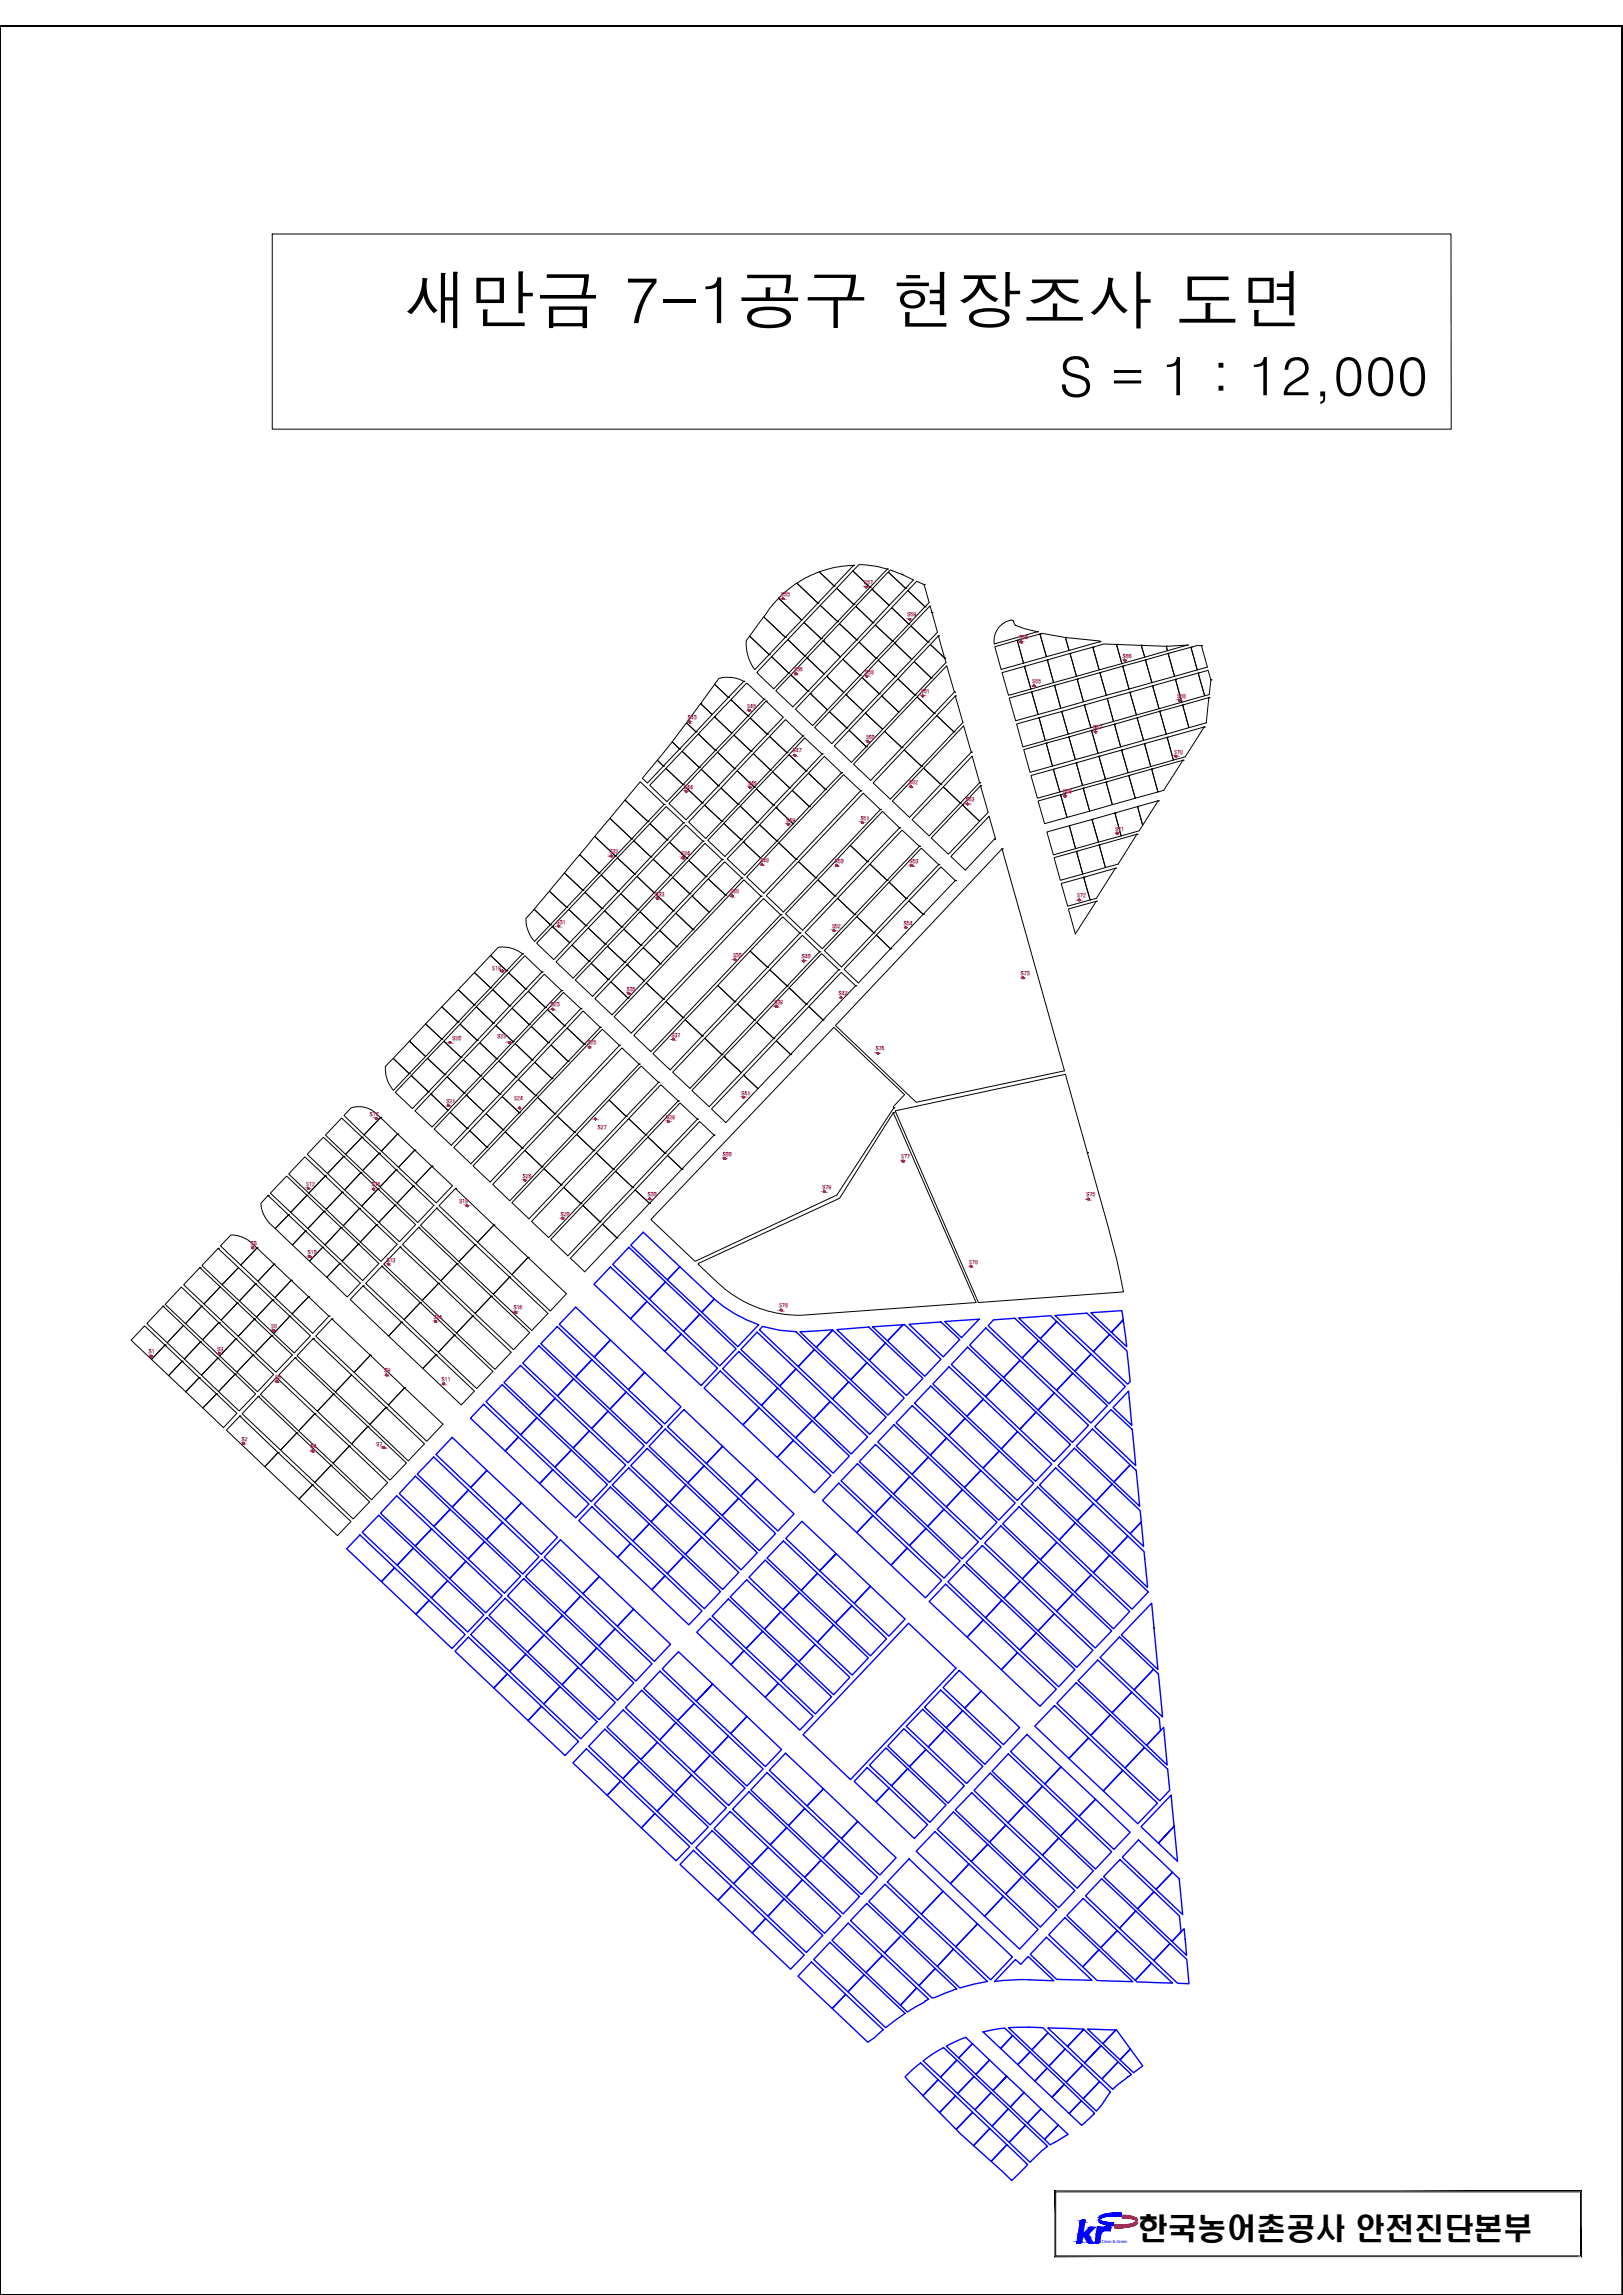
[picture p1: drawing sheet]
<svg xmlns="http://www.w3.org/2000/svg" width="297mm" height="420mm" viewBox="0 0 297 420" stroke-linecap="round" stroke-linejoin="round" font-family="sans-serif">
<defs><g id="words">
<text font-size="12" x="73.9" y="59.4">새만금 7-1공구 현장조사 도면</text>
<text font-size="10" x="193.7" y="72.6">S = 1 : 12,000</text>
<text font-size="5.4" x="208.3" y="409.9">한국농어촌공사 안전진단본부</text>
<g font-size=".9" fill="#f00">
<text x="158.2" y="107">S57</text>
<text x="143" y="109.1">S55</text>
<text x="166.1" y="112.9">S59</text>
<text x="186.5" y="117.1">S64</text>
<text x="145.3" y="122.9">S56</text>
<text x="158.3" y="123.3">S58</text>
<text x="188.9" y="125.1">S65</text>
<text x="205.5" y="120.4">S66</text>
<text x="125.9" y="131.7">S43</text>
<text x="136.7" y="129.5">S45</text>
<text x="168.6" y="127">S61</text>
<text x="215.5" y="127.7">S68</text>
<text x="145.1" y="137.8">S47</text>
<text x="158.5" y="135.3">S60</text>
<text x="200.2" y="133.5">S67</text>
<text x="214.9" y="138">S70</text>
<text x="136.9" y="143.6">S46</text>
<text x="166.4" y="143.6">S62</text>
<text x="125.2" y="144.4">S44</text>
<text x="176.7" y="146.7">S63</text>
<text x="194.6" y="145.2">S69</text>
<text x="143.9" y="150.4">S49</text>
<text x="157.5" y="150.2">S51</text>
<text x="204.1" y="152.1">S71</text>
<text x="111.5" y="156.3">S32</text>
<text x="124.7" y="156.6">S34</text>
<text x="139.1" y="157.8">S48</text>
<text x="152.8" y="158">S50</text>
<text x="166.5" y="158">S53</text>
<text x="120" y="164">S33</text>
<text x="133.6" y="163.5">S36</text>
<text x="197.1" y="164.3">S72</text>
<text x="101.9" y="169.1">S31</text>
<text x="152.3" y="169.9">S52</text>
<text x="165.4" y="169.3">S54</text>
<text x="90.1" y="177.5">S19</text>
<text x="134.2" y="175.2">S38</text>
<text x="146.8" y="175.4">S40</text>
<text x="186.9" y="178.5">S73</text>
<text x="100.8" y="184.2">S23</text>
<text x="114.7" y="181.4">S35</text>
<text x="141.7" y="183.7">S39</text>
<text x="153.5" y="182.2">S42</text>
<text x="82.8" y="190.4">S20</text>
<text x="91.1" y="190.1">S22</text>
<text x="107.5" y="191.2">S25</text>
<text x="122.9" y="189.8">S37</text>
<text x="160.3" y="192.3">S74</text>
<text x="81.7" y="201.9">S21</text>
<text x="94.1" y="201.5">S24</text>
<text x="135.7" y="200.4">S41</text>
<text x="67.7" y="204.4">S17</text>
<text x="109.4" y="206.7">S27</text>
<text x="122" y="204.9">S29</text>
<text x="95.7" y="215.6">S26</text>
<text x="132.3" y="211.6">S80</text>
<text x="164.9" y="212.1">S77</text>
<text x="56" y="217.1">S12</text>
<text x="68" y="217.2">S15</text>
<text x="84.1" y="220.3">S18</text>
<text x="118.6" y="219">S30</text>
<text x="150.5" y="217.6">S79</text>
<text x="198.8" y="219">S75</text>
<text x="45.9" y="228">S8</text>
<text x="102.7" y="222.5">S28</text>
<text x="56.3" y="229.6">S10</text>
<text x="70.8" y="231">S13</text>
<text x="177.4" y="231.4">S76</text>
<text x="94" y="239.7">S16</text>
<text x="142.6" y="239.4">S78</text>
<text x="49.7" y="243.1">S6</text>
<text x="79.4" y="241.5">S14</text>
<text x="27.3" y="247.8">S1</text>
<text x="39.8" y="247.3">S3</text>
<text x="70.4" y="251.2">S9</text>
<text x="50.3" y="252.4">S5</text>
<text x="80.9" y="252.9">S11</text>
<text x="44.2" y="263.8">S2</text>
<text x="56.9" y="265.2">S4</text>
<text x="68.9" y="264.8">S7</text>
</g>
<text font-size=".7" fill="#00f" x="201.7" y="410.7">Clean &amp; Green</text>
</g></defs>
<g fill="none" stroke="#000" stroke-width=".18">
<path d="M137.2 116.5l3.6 3.3-2.7 2.8a8.6 8.6 0 0 1-1.5-5.3zM139.7 113l4 3.7-2.9 3.1-3.6-3.3zM142.5 109.5l4.2 4-3 3.2-3.9-3.8 1.2-1.6zM143.3 108.7l2.5-1.9 3.9 3.6-3.9-3.6 1.7-1.1 2.4-1 2.8 2.6-2.8-2.6 3.3-.9 3-.3-9.5 10-4.2-4zM150.3 116.9l-3.1-2.9-3 3.1 3.1 3M150.3 116.9l-3 3.2M150.7 117.3l3.1 3-3 3.1-3.1-3zM153.3 113.8l-3.2-3-2.9 3.2 3.1 2.9M153.3 113.8l-3 3.1M156.6 111l3.2 3-3 3.1-3.2-2.9zM156.8 117.1l-3.2-2.9-2.9 3.1 3.1 3M156.8 117.1l-3 3.2"/>
<path d="M157.2 103.4h.2a19.7 19.7 0 0 1 5 .8l-3.2 3.3-3.1-3zM159.2 107.5l-3.1-3-3 3.2 3.2 3-3.2-3-3 3.1 3.2 3M159.2 107.5l-5.9 6.3M159.6 107.9l3.1 2.9-2.9 3.2-3.2-3zM162.6 104.7l3.1 3-3 3.1-3.1-2.9zM162.6 104.7l.4-.3 4.2 1.8-1.5 1.5zM163.4 117.4l-3.2-3-3 3.2 3.2 2.9M163.4 117.4l-3 3.1M163.7 117.7l3.2 3-3 3.2-3.2-3zM166.2 108.1l3.1 3-3 3.2-3.1-3zM166.3 114.3l-3.1-3-3 3.1 3.2 3M166.3 114.3l-2.9 3.1"/>
<path d="M166.7 114.6l3.1 3-2.9 3.1-3.2-3zM167.8 106.4l1.3 .6 1 3.3-.8 .8-3.1-3zM170.2 110.9l1.4 4.8-1.8 1.9-3.1-3zM170.3 118l2.6 2.5 .2 .8-2.7 2.8-3.1-3zM171.7 116.4l1.2 4.1-2.6-2.5zM182.1 118.4l4.1-1.2 1.1 4.2-4.1 1.2zM182.8 114.8l1.3-1 1-.3 .4 .2 .1 .5 .4 .4 1.5 .5 2.4 .6-8 2.2a4.1 4.1 0 0 1 .9-3.1zM186.2 117.2l4.1-1.1 1.2 4.1-4.2 1.2zM190.3 116.1l.4-.1 4.3 .7 .7 2.4-4.2 1.1zM195 116.7l6.3 .6v.2l-5.6 1.6zM195.8 119.6l4.2-1.1 1.2 4.1-4.2 1.2zM200 118.5l2-.6 2.3 .1 1 3.5-4.1 1.1z"/>
<path d="M204.3 118l4.6 .2 .6 2.1-4.2 1.2zM208.9 118.2l4.5 .1 .3 .8-4.2 1.2zM213.4 118.3l3.9-.2-3.6 1zM213.8 119.6l4.2-1.1 1.1 4.1-4.1 1.2zM218 118.5l1-.3h.9l1.1 3.9-1.9 .5zM123 135.8l1.4 1.3-5.9 6.2-.9-.8 2.7-3.3 1.1 1.1-1.1-1.1zM125.6 132.4v-.1l1.8 1.7-3 3.1-1.4-1.3zM127.8 134.4l3.1 3-8.9 9.4-3.1-3 3-3.1 3.1 2.9-3.1-2.9 2.9-3.2 3.2 3-3.2-3zM128.1 128.9l.1-.1 2.1 2-2.9 3.2-1.8-1.7zM130.8 131.2l3.1 3-3 3.2-3.1-3zM131.6 124.2a5.7 5.7 0 0 1 4.5 .6l-2.8 2.9-2.5-2.4zM133.3 127.7l-2.5-2.4-2.6 3.5 2.1 2"/>
<path d="M133.3 127.7l-3 3.1M136.6 125.1l3.2 2.9-2.9 3.1-3.1-3zM136.9 131.1l-3.1-3-3 3.1 3.1 3M136.9 131.1l-3 3.1M137.3 131.4l3.1 3-11.9 12.6-3.1-3 3-3.2 3.1 3-3.1-3 2.9-3.1 3.2 3-3.2-3 3-3.1 3.2 2.9-3.2-2.9zM140.2 128.4l3.1 2.9-2.9 3.1-3.1-3zM140.8 134.8l3.2 3-14.8 15.7-3.2-3 2.9-3.1 3.2 3-3.2-3 3.1-3.1 3.1 2.9-3.1-2.9 2.9-3.2 3.1 3-3.1-3 3-3.1 3.1 3-3.1-3zM141.2 120.2l3.2 3-2.8 2.9-3.1-3zM143.8 131.7l3.1 3-2.9 3.1-3.2-3zM144.7 123.6l3.2 2.9-2.8 2.9-3.1-3zM147.3 135.1l3.2 2.9-3 3.1-3.1-2.9zM147.3 120.1l-3.1-3-3 3.1 3.2 3"/>
<path d="M147.3 120.1l-2.9 3.1M147.7 120.4l3.1 3-2.9 3.1-3.2-2.9zM148.3 127l3.1 3-2.7 2.8-3.1-3zM150.9 138.5l3.1 3-2.9 3-3.1-2.9zM151.3 123.8l3.1 3-3 3.2-3.1-3zM151.8 130.3l3.2 3-2.8 2.8-3.1-2.9zM154.8 127.2l3.1 2.9-2.9 3.2-3.2-3zM155.4 133.7l3.1 3-2.7 2.9-3.1-3zM158.4 130.6l3.1 2.9-3 3.2-3.1-3zM160.4 120.5l-3.2-2.9-2.9 3.1 3.1 3-3.1-3-3 3.1 3.1 3M160.4 120.5l-6 6.3M160.7 120.9l3.2 3-6 6.2-3.1-2.9 3-3.2 3.1 3-3.1-3z"/>
<path d="M161.4 127.4l3.1 3-3 3.1-3.1-2.9zM161.9 133.9l3.2 3-5.8 6-3.1-3zM165.5 137.3l3.2 3-5.8 6-3.1-3zM167.3 121.1l3.1 3-2.9 3.2-3.2-3zM167.5 127.3l-3.2-3-2.9 3.1 3.1 3M167.5 127.3l-3 3.1M171 130.6l-3.1-3-6 6.3 3.2 3M171 130.6l-5.9 6.3M171.4 131l3.2 3-5.9 6.3-3.2-3zM173.3 121.9l1.4 4.8-3.7 3.9-3.1-3zM174.8 127.4l1.4 4.9-1.6 1.7-3.2-3zM176.4 132.9l1.4 4.8-5.6 5.9-3.2-3z"/>
<path d="M177.9 138.4l1.4 4.9-3.5 3.7-3.2-2.9zM183.4 123.1l4.1-1.1 1.2 4.2-4.1 1.1zM184.7 127.8l4.1-1.1 1.2 4.1-4.1 1.2zM186.1 132.5l4.1-1.1 1.1 4.2-4.1 1.1zM187.4 137.2l4.1-1.1 1.1 4.2-4.1 1.1zM187.5 122l4.2-1.2 1.1 4.2-4.1 1.2zM188.8 126.7l4.2-1.2 1.1 4.2-4.1 1.1zM190.2 131.4l4.1-1.1 1.2 4.1-4.2 1.2zM191.5 136.1l4.1-1.2 1.2 4.2-4.2 1.2zM191.7 120.8l4.1-1.2 1.2 4.2-4.2 1.2zM193 125.5l4.1-1.2 1.2 4.2-4.2 1.2zM194.3 130.3l4.2-1.2 1.1 4.1-4.1 1.2z"/>
<path d="M195.6 134.9l4.2-1.2 1.2 4.2-4.2 1.2zM197 139.7l4.1-1.2 1.2 4.2-4.2 1.1zM197.1 124.3l4.2-1.2 1.2 4.2-4.2 1.2zM198.5 129.1l4.1-1.2 1.2 4.2-4.2 1.1zM199.8 133.7l4.2-1.1 1.1 4.1-4.1 1.2zM201.1 138.5l4.2-1.2 1.2 4.2-4.2 1.2zM201.3 123.1l4.2-1.1 1.1 4.2-4.1 1.1zM202.6 127.9l4.2-1.2 1.2 4.2-4.2 1.2zM204 132.6l4.1-1.2 1.2 4.2-4.2 1.1zM205.3 137.3l4.2-1.2 1.1 4.2-4.1 1.2zM205.5 122l4.1-1.2 1.2 4.2-4.2 1.2zM206.8 126.7l4.1-1.1 1.2 4.2-4.1 1.1z"/>
<path d="M208.1 131.4l4.2-1.2 1.1 4.2-4.1 1.2zM209.5 136.1l4.1-1.1 1.2 4.1-4.2 1.2zM209.6 120.8l4.2-1.2 1.2 4.2-4.2 1.2zM210.9 125.6l4.2-1.2 1.2 4.2-4.2 1.2zM212.3 130.2l4.2-1.1 1.1 4.1-4.2 1.2zM213.6 135l6.8-1.9-3.5 5.5-2.1 .5zM215.1 124.4l4.2-1.2 1.2 4.2-4.2 1.2zM216.5 129.1l4.7-1.4-.4 4.6-3.2 .9zM219.3 123.2l1.8-.5 .5 1.8-.3 2.7-.8 .2zM106.1 156.5l3.5 3.4-11.8 12.4a6.2 6.2 0 0 1-1.5-4.2l1.4-1.6 3 2.8-3-2.8 2.8-3.3 3.2 2.9-3.2-2.9 2.8-3.4 3.4 3.2-3.4-3.2zM112.6 156.7l-3.8-3.6-2.7 3.4 3.5 3.4M112.6 156.7l-3 3.2"/>
<path d="M115.6 153.6l-4-3.8-2.8 3.3 3.8 3.6M115.6 153.6l-3 3.1M117.2 143.1l4.3 4.2-2.9 3.1-4.2-3.9zM118.6 150.4l-4.2-3.9-2.8 3.3 4 3.8M118.6 150.4l-3 3.2M121.9 147.7l3.2 2.9-3 3.2-3.1-3zM122.1 153.8l-3.1-3-3 3.1 3.1 3-3.1-3-3 3.2 3.2 2.9-3.2-2.9-3 3.1 3.2 3-3.2-3-2.9 3.2 3.1 2.9-3.1-2.9-3 3.1 3.1 3-3.1-3-3 3.1 3.2 3M122.1 153.8l-17.8 18.8M125.4 144l3.1 3-2.9 3.1-3.2-3zM125.5 151l3.2 3-3 3.1-3.1-2.9zM125.7 157.1l-3.1-2.9-3.1 3.1 3.2 3-3.2-3-2.9 3.1 3.1 3-3.1-3-3 3.2 3.2 3-3.2-3-2.9 3.2 3.1 2.9M125.7 157.1l-11.9 12.6"/>
<path d="M129 154.4l3.2 3-3 3.1-3.1-3zM132.5 150.7l3.1 3-2.9 3.1-3.2-3zM132.6 157.8l3.2 2.9-3 3.2-3.2-3zM136.1 154.1l3.1 3-2.9 3.1-3.2-3zM138.6 150.6l-3.1-3-3 3.1 3.1 3M138.6 150.6l-3 3.1M139 151l3.2 3-3 3.1-3.1-3zM141.6 147.4l-3.2-3-2.9 3.2 3.1 3M141.6 147.4l-3 3.2M142 147.8l3.2 3-3 3.2-3.2-3zM142.5 154.3l3.2 3-5.9 6.2-3.1-2.9zM144.5 144.3l-3.1-3-3 3.1 3.2 3"/>
<path d="M144.5 144.3l-2.9 3.1M147.5 141.1l-3.1-2.9-3 3.1 3.1 3M147.5 141.1l-3 3.2M148.1 147.7l-3.1-3-3 3.1 3.2 3M148.1 147.7l-2.9 3.1M151.1 144.5l-3.1-2.9-3 3.1 3.1 3M151.1 144.5l-3 3.2M154.4 141.8l3.1 3-11.8 12.5-3.2-3zM158 145.2l3.1 3-17.7 18.8-3.1-3 5.8-6.3 3.2 3-3.2-3zM158.7 157.7l-3.1-2.9-5.9 6.3 3.1 2.9M158.7 157.7l-5.9 6.3M159.2 158.2l3.1 3-11.8 12.5-3.1-3 5.9-6.2 3.1 2.9-3.1-2.9z"/>
<path d="M161.5 148.5l3.1 3.1-5.9 6.1-3.1-2.9zM165.1 152l3.2 2.9-6 6.3-3.1-3zM168.6 155.3l3.2 3-5.9 6.2-3.2-3zM169 140.6l3.2 3-5.7 6-3.2-3zM172.2 158.7l2.6 2.5-5.8 6.2-2.7-2.5zM172.6 144.1l3.2 2.9-5.7 6-3.2-2.9zM176.1 147.4l3.2 3-5.7 6-3.2-3zM179.5 143.8l1.3 4.9-1.5 1.7-3.2-3zM181 149.4l1.2 4.2h-.2l-5.3 5.7-2.7-2.5zM183.4 155.4l11.4 40.6-27.1 5.8-14.8-14.1zM188.7 142l4.1-1.2 1.2 4.2-4.1 1.1zM190 146.6l4.1-1.1 1.2 4.1-4.1 1.2z"/>
<path d="M191.6 152.3l4.1-1.1 1.1 4.2-4 1.1zM192.8 140.8l4.2-1.1 1.1 4.1-4.1 1.2zM192.9 157l4.1-1.1 1.2 4.1-4.1 1.2zM194.1 145.5l4.1-1.2 1.2 4.2-4.1 1.1zM195.7 151.2l4.2-1.2 1.1 4.2-4.2 1.2zM197 155.9l4.2-1.2 1.1 4.1-4.1 1.2zM198.2 144.3l4.2-1.1 1.2 4.1-4.2 1.2zM199.9 150l4.1-1.2 1.2 4.2-4.2 1.2zM201.2 154.7l6.9-2-3.5 5.5-2.3 .6zM202.4 143.2l4.2-1.2 1.2 4.1-4.2 1.2zM204 148.8l4.2-1.1 .9 3.4-.6 1-3.3 .9zM206.6 142l4.2-1.2 1.1 4.2-4.1 1.1z"/>
<path d="M208.2 147.7l3.8-1.1-2.9 4.5zM210.8 140.8l5.7-1.6-3.5 5.5-1.1 .3zM91.2 173.4a5.8 5.8 0 0 1 4.4 1.2l-2.9 3.1-2.9-2.8zM92.7 177.7l-2.9-2.8-3 3.2 3 2.7M92.7 177.7l-2.9 3.1M96.1 175l3.1 3-3 3.1-3.1-3zM99.6 178.4l3.2 3-3 3-3.1-2.9zM101.1 169.6l3.2 3-3 3.1-3.1-3zM107.7 169.9l3.1 2.9-5.9 6.3-3.1-3 2.9-3.1 3.1 3-3.1-3zM108.2 176.4l3.1 2.9-2.8 3.1-3.2-3zM111.8 179.7l3.1 3-2.9 3.1-3.1-3zM113.8 169.7l-3.1-2.9-3 3.1 3.1 2.9"/>
<path d="M113.8 169.7l-3 3.1M114.3 176.2l-3.1-3-3 3.2 3.1 2.9M114.3 176.2l-3 3.1M114.8 176.6l3.1 3-3 3.1-3.1-3zM120.3 169.9l-3.2-3-2.9 3.2 3.1 3-3.1-3-3 3.1 3.1 3M120.3 169.9l-6 6.3M120.9 176.4l-3.2-2.9-2.9 3.1 3.1 3M120.9 176.4l-3 3.2M123.2 166.8l-3.1-3-3 3.1 3.2 3M123.2 166.8l-2.9 3.1M123.7 167.2l3.1 3-2.9 3.1-3.2-3zM123.9 173.3l-3.2-3-3 3.2 3.2 2.9"/>
<path d="M123.9 173.3l-3 3.1M126.2 163.6l-3.1-2.9-3 3.1 3.1 3M126.2 163.6l-3 3.2M126.7 164l3.1 3-3 3.2-3.1-3zM129.2 160.5l-3.1-3-3 3.2 3.1 2.9M129.2 160.5l-3 3.1M132.8 163.9l-3.2-3-2.9 3.1 3.1 3M132.8 163.9l-3 3.1M136.1 161.1l3.2 3-23.8 25-3.1-3 5.9-6.1 3.1 2.9-3.1-2.9zM139.7 164.5l3.2 3-23.8 25-3.1-2.9 5.9-6.3 3.1 3-3.1-3zM140.5 177.1l-3.2-3-5.9 6.3 3.1 3M140.5 177.1l-6 6.3"/>
<path d="M143.3 167.9l3.1 2.9-5.9 6.3-3.2-3zM146.9 171.2l3.1 3-5.9 6.3-3.2-3zM149.7 161.1l3.1 2.9-5.9 6.3-3.1-3zM150.4 174.6l3.1 2.9-5.9 6.4-3.2-3.1zM154 178l2.6 2.5-6 6.2-2.6-2.4zM160.4 171.2l2.6 2.5-5.9 6.3-2.6-2.5zM162.7 161.5l3.2 3-11.9 12.5-3.1-3 5.9-6.2 3.1 3-3.1-3zM169 167.4l-2.7-2.5-5.9 6.3 2.6 2.5M169 167.4l-6 6.3M194.2 161.8l4.1-1.2 1.2 4.2-4.1 1.1zM195.5 166.4l5.1-1.4-3.8 6zM198.3 160.6l5.8-1.6-3.4 5.5-1.2 .3z"/>
<path d="M72 193.8l2.9 2.8-2.9 3a6.1 6.1 0 0 1-1.5-4.4zM74.9 190.6l3 2.8-3 3.2-2.9-2.8zM75.3 196.9l3.1 3-2.9 3-3.2-2.9zM80.9 190.2l-3-2.7-3 3.1 3 2.8M80.9 190.2l-3 3.2M86.8 184l-2.9-2.8-3 3.1 2.9 2.8-2.9-2.8-3 3.2 3 2.7M86.8 184l-5.9 6.2M88 197l-3.2-3-3 3.1 3.2 3M88 197l-3 3.1M89.8 180.8l-3-2.7-2.9 3.1 2.9 2.8M89.8 180.8l-3 3.2M90.3 187.3l-3.1-3-3 3.2 3.1 3-3.1-3-3 3.1 3.2 3-3.2-3-3 3.2 3.2 2.9-3.2-2.9-2.9 3.1 3.1 3"/>
<path d="M90.3 187.3l-11.9 12.6M93.9 190.7l-3.1-3-3 3.2 3.1 2.9-3.1-2.9-3 3.1 3.2 3M93.9 190.7l-5.9 6.3M96.2 181.1l-3.1-3-2.9 3.1 3.1 3-3.1-3-3 3.1 3.1 3M96.2 181.1l-5.9 6.2M97.4 194.1l-3.1-3-3 3.1 3.1 3-3.1-3-3 3.2 3.2 2.9M97.4 194.1l-5.9 6.2M99.8 184.4l-3.1-2.9-3 3.1 3.2 3-3.2-3-2.9 3.1 3.1 3M99.8 184.4l-5.9 6.3M100.4 190.9l-3.2-3-2.9 3.2 3.1 3M100.4 190.9l-3 3.2M101 197.4l-3.1-2.9-3 3.1 3.1 3"/>
<path d="M101 197.4l-3 3.2M103.1 181.7l3.2 3-3 3.1-3.1-3zM103.3 187.8l-3.1-3-3 3.1 3.2 3M103.3 187.8l-2.9 3.1M106.7 185.1l3.2 3-8.9 9.3-3.1-2.9 2.9-3.2 3.2 3-3.2-3 3-3.1 3.1 3-3.1-3zM110.2 188.4l3.2 3-11.8 12.5-3.2-3zM113.8 191.9l3.2 2.9-11.8 12.5-3.2-3zM117.3 195.2l3.2 3-5.9 6.2-3.1-3zM120.9 198.6l3.2 2.9-5.9 6.3-3.1-3zM125.4 186.7l3.1 3-5.9 6.2-3.1-3zM132.5 193.4l3.2 3-5.9 6.2-3.2-3zM134.5 183.4l-3.1-3-6 6.3 3.1 3"/>
<path d="M134.5 183.4l-6 6.3M135 183.8l3.1 3-11.8 12.5-3.2-3 5.9-6.2 3.1 3-3.1-3zM136.1 196.9l2.6 2.4-5.9 6.2-2.6-2.5zM141.6 190.1l-3.1-2.9-6 6.2 3.2 3M141.6 190.1l-5.9 6.3M144.1 180.5l-3.2-3-5.9 6.3 3.1 3M144.1 180.5l-6 6.3M144.7 193l-2.6-2.5-6 6.4 2.6 2.4M144.7 193l-6 6.3M147.6 183.9l-3.2-3.1-5.9 6.4 3.1 2.9M147.6 183.9l-6 6.2M150.6 186.7l-2.6-2.4-5.9 6.2 2.6 2.5"/>
<path d="M150.6 186.7l-5.9 6.3M152.6 188.1l13 12.3-2.1 2.2 .1 .2-10.4 16-26 12.1-8.1-7.6zM49.1 218.9l3.7 3.5-2.4 2.5-1.6-1.6-.6-1.1-.4-1.1v-.8zM52.5 215.3l3.7 3.5-3 3.2-3.7-3.6zM55.8 211.8l3.7 3.5-3 3.1-3.7-3.5zM56.2 218.8l3.1 3-3 3.1-3.1-2.9zM59.2 208.2l3.7 3.5-3 3.1-3.7-3.5zM59.5 215.3l-3 3.1 3.2 3 3-3.1M59.5 215.3l3.2 3M62.5 204.7l3.8 3.5-3.1 3.1-3.6-3.5zM62.7 218.3l-3 3.1 3.1 3 3-3.2M62.7 218.3l3.1 2.9"/>
<path d="M62.9 211.7l3.1 3-2.9 3.1-3.2-3zM64.3 202.8l1-.2h.9l.9 .2 1.4 .7 1.1 1.1-3 3.2-3.7-3.6zM66 214.7l3.2 3-3 3.1-3.1-3zM66.3 208.2l3.1 3-3 3.1-3.2-3zM69.2 217.7l-3 3.1 3.1 3 3-3.2M69.2 217.7l3.1 2.9M69.4 211.2l-3 3.1 3.2 3 2.9-3.1M69.4 211.2l3.1 3M69.6 204.6l3.2 3-3 3.1-3.2-2.9zM72.5 214.2l-2.9 3.1 3.1 3 2.9-3.2M72.5 214.2l3.1 2.9M72.8 207.6l3.1 3-3 3.1-3.1-3z"/>
<path d="M75.6 217.1l3.8 3.6-2.9 3.1-3.8-3.5zM75.9 210.6l3.1 2.9-2.9 3.2-3.2-3zM78.9 200.3l3.1 3-2.9 3-3.2-2.9zM79 213.5l3.8 3.6-3 3.1-3.7-3.5zM82.4 203.6l3.1 3-2.9 3.1-3.1-3zM83.4 217.6l7 6.7-3 3.1-7.1-6.7zM85 200.1l-3.2-3-2.9 3.2 3.1 3M85 200.1l-3 3.2M85.3 200.5l3.2 3-3 3.1-3.1-3zM86 207l3.1 3-2.9 3.1-3.1-3zM91.5 200.3l-3.2-2.9-3 3.1 3.2 3M91.5 200.3l-3 3.2"/>
<path d="M92.1 206.8l-3.2-2.9-2.9 3.1 3.1 3M92.1 206.8l-3 3.2M92.5 207.2l3.1 3-5.9 6.2-3.1-3zM95 203.7l-3.1-3-3 3.2 3.2 2.9M95 203.7l-2.9 3.1M98 200.6l-3.1-3-3 3.1 3.1 3M98 200.6l-3 3.1M99.6 214l3.1 2.9-5.9 6.2-3.1-2.9zM101.6 203.9l-3.2-3-5.9 6.3 3.1 3M101.6 203.9l-6 6.3M102 204.3l3.2 3-11.9 12.5-3.1-3 5.9-6.2 3.1 3-3.1-3zM103.2 217.4l3.1 2.9-5.9 6.3-3.1-3z"/>
<path d="M108.7 210.7l-3.2-3-5.9 6.3 3.1 2.9M108.7 210.7l-6 6.2M112.3 214.1l-3.2-3-5.9 6.3 3.1 2.9M112.3 214.1l-6 6.2M112.6 214.4l3.2 3-11.9 12.5-3.1-3 5.9-6.2 3.1 3-3.1-3zM114.6 204.4l-3.1-3-6 6.3 3.2 3M114.6 204.4l-5.9 6.3M118.2 207.8l-3.1-3-6 6.3 3.2 3M118.2 207.8l-5.9 6.3M121.7 211.1l-3.1-2.9-6 6.2 3.2 3M121.7 211.1l-5.9 6.3M122.2 211.5l2.6 2.5-17.8 18.8-2.6-2.5 5.9-6.2 2.6 2.5-2.6-2.5 5.9-6.3 2.7 2.5-2.7-2.5z"/>
<path d="M124.5 201.9l3.1 3-5.9 6.2-3.1-2.9zM128.1 205.3l2.6 2.5-5.9 6.2-2.6-2.5zM163.8 203.4l31.2-6.7 4 14.3a308.6 308.6 0 0 1 6.6 25.5l-26.5 2zM29.8 239.1l3.8 3.6-3 3.1-3.7-3.5zM33.2 235.6l3.7 3.5-2.9 3.2-3.8-3.5zM36.6 232.1l3.7 3.5-3 3.1-3.7-3.5zM36.9 239.1l3.1 3-2.9 3.2-3.1-3zM39.9 228.6l3.7 3.5-3 3.1-3.6-3.5zM40.3 235.6l3.1 2.9-2.9 3.2-3.2-3zM42.2 226.1l1.2 .1 1.4 .5 1 .6 1.2 1.2-2.9 3.1-3.8-3.5zM43.4 238.5l3.2 3-3 3.1-3.1-2.9zM43.6 232.1l3.2 2.9-3 3.2-3.2-3z"/>
<path d="M46.8 235l3.1 3-3 3.1-3.1-2.9zM47 228.5l3.2 2.9-3 3.2-3.1-3zM49.9 238l-3 3.1 3.2 3 2.9-3.1M49.9 238l3.1 3M50.2 231.4l3.1 3-3 3.2-3.1-3zM52.8 222.4l-2.4 2.5 3.1 3 2.4-2.5M52.8 222.4l3.1 3M53.3 234.4l3.2 3-3 3.1-3.2-2.9zM55.9 225.4l-2.4 2.5 3.1 3 2.5-2.6-2.5 2.6 3.2 2.9 2.4-2.5M55.9 225.4l6.3 5.9M56.5 237.4l3.7 3.6-3 3.1-3.7-3.6zM59.3 221.8l-3 3.1 3.2 3 2.9-3.2"/>
<path d="M59.3 221.8l3.1 2.9M62.2 231.3l3.8 3.6-2.5 2.5-3.7-3.6zM62.4 224.7l-2.9 3.2 3.1 3 3-3.1M62.4 224.7l3.2 3.1M65.6 227.8l3.7 3.5-2.9 3.1-3.8-3.5zM65.8 221.2l-3 3.2 3.2 3 2.9-3.2M65.8 221.2l3.1 3M66.5 235.4l7 6.7-2.4 2.5-7-6.7zM68.9 224.2l3.8 3.6-3 3.1-3.7-3.5zM69.9 231.8l7 6.7-2.9 3.1-7.1-6.6zM72.3 220.6l3.8 3.6-3 3.1-3.8-3.5zM73.2 228.3l7.1 6.7-3 3.1-7.1-6.7z"/>
<path d="M76.6 224.7l7.1 6.7-3 3.1-7-6.7zM76.9 238.5l-2.9 3.1 6.2 6 3-3.2M76.9 238.5l6.3 5.9M79.9 221.2l7.1 6.7-3 3.1-7-6.7zM80.3 235l-3 3.1 6.3 6 2.9-3.2M80.3 235l6.2 5.9M83.7 231.4l-3 3.1 6.3 6 2.9-3.2M83.7 231.4l6.2 5.9M87 227.9l13.3 12.6-3 3.1-7-6.7 3-3.1-3 3.1-6.3-5.9zM89.9 237.3l7 6.7-2.9 3.1-7-6.6zM90.4 224.3l13.3 12.6-3 3.1-7-6.7 2.9-3.1-2.9 3.1-6.3-5.9zM127.9 231.3l25.8-11.9 9.8-15.7 15.1 34.8-31.9 2.3-2.5-.1a22.1 22.1 0 0 1-13.9-6.9l-2.5-2.4z"/>
<path d="M26.5 242.7l3.7 3.6-2.5 2.6-3.7-3.5zM30.2 246.3l-2.5 2.6 3.2 2.9 2.4-2.6M30.2 246.3l3.1 2.9M33.3 249.2l-2.4 2.6 3.1 3 2.4-2.6M33.3 249.2l3.1 3M33.6 242.7l3.1 3-3 3.1-3.1-3zM36.4 252.2l-2.4 2.6 3.1 3 2.5-2.6M36.4 252.2l3.2 3M36.7 245.7l3.2 2.9-3 3.2-3.2-3zM39.6 255.2l3.7 3.5-2.4 2.7-3.8-3.6zM39.9 248.6l3.1 3-3 3.2-3.1-3zM40 242.1l10.1 9.5-3 3.2-3.8-3.6 3-3.1-3 3.1-3.1-3 3-3.1-3 3.1-3.1-2.9z"/>
<path d="M43 251.6l3.8 3.6-3 3.1-3.8-3.5zM43.9 259.2l7 6.7-2.4 2.6-7.1-6.7zM46.6 241.5l-3 3.1 3.1 3.1 3-3.2M46.6 241.5l3.1 3M47.3 255.7l7 6.6-2.9 3.2-7.1-6.7zM49.7 244.5l3.8 3.6-3 3.1-3.8-3.5zM50.6 252.2l13.3 12.6-2.9 3.1-6.3-5.9 2.9-3.2-2.9 3.2-7-6.7zM53 241l3.8 3.6-3 3.1-3.7-3.6zM54 248.6l13.3 12.6-3 3.1-6.2-5.9 2.9-3.2-2.9 3.2-7-6.7zM57.3 245.1l7 6.6-2.9 3.1-7-6.6zM60.7 241.5l7.1 6.6-3 3.1-7-6.6zM64.3 251.7l6.4 6-3 3.1-6.3-6z"/>
<path d="M67.8 248.1l-3 3.1 6.3 6 2.9-3.1M67.8 248.1l6.2 6M70.7 257.7l7 6.6-3 3.2-7-6.7zM73.5 242.1l13.3 12.6-2.4 2.5-7-6.7 2.4-2.5-2.4 2.5-6.3-5.9zM74 254.1l7.1 6.6-3 3.2-7-6.7zM83.2 244.4l7 6.7-3 3.1-7-6.6zM86.5 240.9l7.1 6.7-3 3.1-7-6.6zM50.9 265.9l-2.4 2.6 6.2 5.9 2.5-2.5M50.9 265.9l6.3 6M54.3 262.3l13.3 12.7-3 3.1-7-6.7 3-3.1-3 3.1-6.2-5.9zM57.2 271.9l7 6.7-2.4 2.5-7.1-6.7zM63.9 264.8l7.1 6.6-3 3.2-7-6.7z"/>
<path d="M67.3 261.2l7.1 6.6-3 3.2-7.1-6.7z"/>
</g>
<g fill="none" stroke="#000" stroke-width=".25">
<path d="M140.8 119.8h.1M142.5 109.5h.1M143.7 116.7h.1M149.7 110.4h.1M150.3 116.9h.1M150.7 117.3h.1M152.7 107.3h.1M153.3 113.8h.1M156.2 103.5h.1M156.3 110.7h.1M156.8 117.1h.1M159.2 107.5h.1"/>
<path d="M159.6 107.9h.1M159.8 114h.1M162.4 104.2h.1M163.4 117.4h.1M163.7 117.7h.1M165.1 105.2h.1M165.7 107.7h.1M166.3 114.3h.1M169.1 107h.1M169.3 111.1h.1M169.8 117.6h.1M170.6 112.1h.1"/>
<path d="M171.7 116.4h.1M186.2 117.2h.1M189.9 115.7h.1M190.3 116.1h.1M195 116.7h.1M195.8 119.6h.1M200 118.5h.1M201.3 117.5h.1M204.3 118h.1M208.9 118.2h.1M213.4 118.3h.1M213.8 119.6h.1"/>
<path d="M217.3 118.1h.1M218 118.5h.1M219.9 118.2h.1M124.4 137.1h.1M127.4 134h.1M128.2 128.8h.1M130.8 131.2h.1M130.9 137.4h.1M133.3 127.7h.1M136.1 124.8h.1M136.9 131.1h.1M137.5 137.5h.1"/>
<path d="M139.8 128h.1M140.2 128.4h.1M140.4 134.4h.1M144 137.8h.1M144.4 123.2h.1M146.9 134.7h.1M147.3 120.1h.1M147.7 120.4h.1M147.9 126.5h.1M148.3 127h.1M150.5 138h.1M151.3 123.8h.1"/>
<path d="M154.8 127.2h.1M155 133.3h.1M157.4 123.7h.1M158.4 130.6h.1M158.5 136.7h.1M160.4 120.5h.1M160.9 127h.1M161.4 127.4h.1M163.9 123.9h.1M165.1 136.9h.1M167.5 127.3h.1M170.4 124.1h.1"/>
<path d="M171 130.6h.1M172.9 120.5h.1M174.6 134h.1M174.7 126.7h.1M174.8 127.4h.1M177.8 137.7h.1M187.5 122h.1M188.8 126.7h.1M190.2 131.4h.1M191.5 136.1h.1M191.7 120.8h.1M193 125.5h.1"/>
<path d="M194.3 130.3h.1M195.6 134.9h.1M197 139.7h.1M197.1 124.3h.1M198.5 129.1h.1M199.8 133.7h.1M201.1 138.5h.1M201.3 123.1h.1M202.6 127.9h.1M204 132.6h.1M205.3 137.3h.1M205.5 122h.1"/>
<path d="M206.8 126.7h.1M208.1 131.4h.1M209.5 136.1h.1M209.6 120.8h.1M210.9 125.6h.1M212.3 130.2h.1M213.6 135h.1M215.1 124.4h.1M216.5 129.1h.1M216.5 139.2h.1M219.3 123.2h.1M220.4 133.1h.1"/>
<path d="M221.2 127.7h.1M221.6 124.5h.1M109.6 159.9h.1M112.6 156.7h.1M115.6 153.6h.1M118.6 150.4h.1M119.1 156.9h.1M121.4 140.3h.1M121.5 147.3h.1M122.1 153.8h.1M125 143.6h.1M125.1 150.6h.1"/>
<path d="M125.7 157.1h.1M128 140.5h.1M128.5 147h.1M128.7 154h.1M131.5 143.8h.1M132.1 150.4h.1M132.2 157.4h.1M134.5 140.7h.1M135.1 147.2h.1M135.6 153.7h.1M136.1 154.1h.1M138 144.1h.1"/>
<path d="M138.6 150.6h.1M141 141h.1M141.6 147.4h.1M142 147.8h.1M142.2 154h.1M144.5 144.3h.1M145.7 157.3h.1M147.5 141.1h.1M148.1 147.7h.1M151.1 144.5h.1M154 141.5h.1M157.5 144.8h.1"/>
<path d="M158.7 157.7h.1M161.1 148.2h.1M164.6 151.6h.1M168.3 154.9h.1M168.7 140.3h.1M171.8 158.3h.1M172.2 143.6h.1M175.8 147h.1M176.1 147.4h.1M179.3 143.3h.1M179.5 143.8h.1M182 153.6h.1"/>
<path d="M183.4 155.4h.1M192.8 140.8h.1M194.1 145.5h.1M195.7 151.2h.1M197 155.9h.1M198.2 144.3h.1M199.9 150h.1M201.2 154.7h.1M202.4 143.2h.1M204 148.8h.1M204.1 159h.1M206.6 142h.1"/>
<path d="M208.1 152.7h.1M208.2 147.7h.1M210.8 140.8h.1M212 146.6h.1M92.7 177.7h.1M95.6 174.6h.1M99.2 178h.1M100.7 169.3h.1M101.1 169.6h.1M103.7 166.1h.1M106.7 163h.1M107.2 169.5h.1"/>
<path d="M107.8 176h.1M110.2 166.3h.1M110.8 172.8h.1M111.3 179.3h.1M113.2 163.2h.1M113.8 169.7h.1M114.3 176.2h.1M114.8 176.6h.1M116.2 160h.1M116.8 166.6h.1M117.3 173.1h.1M119.7 163.4h.1"/>
<path d="M120.3 169.9h.1M120.9 176.4h.1M122.7 160.3h.1M123.2 166.8h.1M123.9 173.3h.1M126.2 163.6h.1M126.7 164h.1M126.8 170.2h.1M129.2 160.5h.1M132.8 163.9h.1M135.8 160.7h.1M139.3 164.1h.1"/>
<path d="M140.5 177.1h.1M142.9 167.5h.1M146.4 170.8h.1M149.3 160.7h.1M150 174.2h.1M152.8 164h.1M153.5 177.5h.1M156.4 167.4h.1M159.9 170.8h.1M162.3 161.2h.1M163 173.7h.1M165.9 164.5h.1"/>
<path d="M169 167.4h.1M174.8 161.2h.1M198.3 160.6h.1M200.6 165h.1M74.9 196.6h.1M74.9 190.6h.1M78.4 199.9h.1M80.9 190.2h.1M81.4 196.7h.1M83.8 187.1h.1M84.4 193.6h.1M86.8 184h.1"/>
<path d="M87.3 190.5h.1M88 197h.1M89.8 180.8h.1M90.3 187.3h.1M90.9 193.8h.1M93.3 184.2h.1M93.9 190.7h.1M94.4 197.2h.1M96.2 181.1h.1M96.9 187.6h.1M97.4 194.1h.1M99.8 184.4h.1"/>
<path d="M100.4 190.9h.1M101 197.4h.1M102.8 181.4h.1M103.3 187.8h.1M104 194.3h.1M106.3 184.7h.1M106.9 191.2h.1M109.9 188.1h.1M113.4 191.4h.1M114.9 182.7h.1M117 194.8h.1M120.5 198.2h.1"/>
<path d="M121.4 182.9h.1M125 186.3h.1M128.5 189.7h.1M132.1 193.1h.1M132.5 193.4h.1M134.5 183.4h.1M136.1 196.9h.1M138.1 186.8h.1M141.6 190.1h.1M144.1 180.5h.1M144.7 193h.1M147.6 183.9h.1"/>
<path d="M150.6 186.7h.1M156.6 180.5h.1M49.1 218.9h.1M56.2 218.8h.1M59.5 215.3h.1M62.7 218.3h.1M62.9 211.7h.1M66 214.7h.1M66.3 208.2h.1M69.2 217.7h.1M69.4 211.2h.1M69.6 204.6h.1"/>
<path d="M72.5 214.2h.1M72.8 207.6h.1M75.6 217.1h.1M75.9 210.6h.1M78.9 200.3h.1M79 213.5h.1M83.4 217.6h.1M85 200.1h.1M85.3 200.5h.1M85.5 206.6h.1M89.1 210h.1M91.5 200.3h.1"/>
<path d="M92.1 206.8h.1M95 203.7h.1M95.6 210.2h.1M98 200.6h.1M99.2 213.6h.1M101.6 203.9h.1M102.7 216.9h.1M105.2 207.3h.1M108.7 210.7h.1M112.3 214.1h.1M114.6 204.4h.1M115.8 217.4h.1"/>
<path d="M118.2 207.8h.1M121.7 211.1h.1M124.1 201.5h.1M124.8 214h.1M127.6 204.9h.1M130.7 207.8h.1M163.5 203.7h.1M163.6 202.8h.1M199 211h.1M29.8 239.1h.1M36.6 232.1h.1M36.9 239.1h.1"/>
<path d="M39.9 228.6h.1M43.4 238.5h.1M46.8 235h.1M47 228.5h.1M49.9 238h.1M50.2 231.4h.1M52.8 222.4h.1M53.3 234.4h.1M55.9 225.4h.1M56.5 237.4h.1M59.1 228.3h.1M59.3 221.8h.1"/>
<path d="M62.2 231.3h.1M62.4 224.7h.1M65.6 227.8h.1M65.8 221.2h.1M66.5 235.4h.1M68.9 224.2h.1M69.9 231.8h.1M72.3 220.6h.1M73.2 228.3h.1M76.6 224.7h.1M76.9 238.5h.1M79.9 221.2h.1"/>
<path d="M80.3 235h.1M83.7 231.4h.1M87 227.9h.1M89.9 237.3h.1M90.4 224.3h.1M93.3 233.8h.1M96.6 230.2h.1M106.3 220.3h.1M109.8 223.7h.1M112.9 226.6h.1M118.9 220.3h.1M30.2 246.3h.1"/>
<path d="M33.3 249.2h.1M36.4 252.2h.1M36.7 245.7h.1M39.6 255.2h.1M39.9 248.6h.1M40 242.1h.1M43 251.6h.1M43.2 245.1h.1M43.9 259.2h.1M46.3 248.1h.1M46.6 241.5h.1M47.3 255.7h.1"/>
<path d="M49.7 244.5h.1M50.6 252.2h.1M53 241h.1M54 248.6h.1M57.3 245.1h.1M57.6 258.8h.1M60.2 241h.1M60.7 241.5h.1M61 255.2h.1M67.8 248.1h.1M70.7 257.7h.1M73.5 242.1h.1"/>
<path d="M74 254.1h.1M79.8 248h.1M83.2 244.4h.1M86.5 240.9h.1M50.9 265.9h.1M54.3 262.3h.1M57.2 271.9h.1M60.6 268.3h.1M63.9 264.8h.1M67.3 261.2h.1"/>
</g>
<g fill="#000" stroke="#000" stroke-width=".18">
<path d="M0 4.7h296.9zM0 4.8l296.9-.1zM296.9 4.7v415.5zM296.9 4.8v415.4zM0 420.2h296.9zM0 420.2l296.9-.1zM0 4.7v415.5zM0 4.7v415.4z"/>
<path d="M193.1 401.1l.2 .3 96.1-.3zM193.3 401.4l96.1-.3-.3 .3zM289.4 401.1l-.3 .3 .3 11.7zM289.1 401.4l.3 11.7-.3-.2zM193.1 413.1h96.3l-.3-.2zM193.1 413.1l.2-.2h95.8zM193.1 401.1v12l.2-.2zM193.1 401.1l.2 .3v11.5z"/>
</g>
<path d="M49.8 42.8v35.8M193.2 401.3h96.1" fill="none" stroke="#fff" stroke-width=".18"/>
<g fill="#fff" stroke="#fff" stroke-width=".18">
<path d="M193.2 401.3v11.7h96.1zM193.2 401.3h96.1v11.7z"/>
<path d="M49.8 42.8h215.8v35.8zM49.8 42.8v35.8h215.8z"/>
</g>
<path d="M49.8 42.8h215.8v35.8h-215.8zM193.2 401.3h96.1v11.7h-96.1z" fill="none" stroke="#000" stroke-width=".18"/>
<g fill="#00f" stroke="#00f" stroke-width=".18">
<path d="M204 405.2h1.1z"/>
<path d="M201.2 406.1l.1 .2z"/>
<path d="M201.2 406.1h.3l-.2 .2z"/>
<path d="M198 406.4h.6z"/>
<path d="M202.2 407.7h1.1z"/>
<path d="M200.8 407.7h.9z"/>
<path d="M202.1 408.4h1.1z"/>
<path d="M204 405.2h1.2zM203.6 405.2h1.6z"/>
<path d="M203.6 405.2h1.6zM203.1 405.2h2.1z"/>
<path d="M203.1 405.2l2.1 .1zM202.6 405.3h2.6z"/>
<path d="M202.6 405.3l2.6 .1v-.1zM202.1 405.4l.5-.1 2.6 .1z"/>
<path d="M202.1 405.4l3.1 .1v-.1zM201.7 405.5l.4-.1 3.1 .1z"/>
<path d="M201.7 405.5l3.5 .2v-.2zM201.4 405.7l.3-.2 3.5 .2z"/>
<path d="M203.9 405.7h1.3zM203.9 405.7h1.3z"/>
<path d="M201.4 405.7h2.5zM201.4 405.7h2.2z"/>
<path d="M201.4 405.7h1.9zM201.4 405.7h2.2z"/>
<path d="M201.4 405.7h1.9zM201.4 405.7l1.4 .1z"/>
<path d="M201.3 405.8h1.5zM201.3 405.8h.9h-.9z"/>
<path d="M201.3 405.8h.9zM201.3 405.8l.5 .1h-.5z"/>
<path d="M201.3 405.9h.5zM201.2 406h.5z"/>
<path d="M201.2 406l.3 .1 .2-.1zM201.2 406l.3 .1h-.3z"/>
<path d="M201.2 406.4l.1 .1zM201.2 406.4l.1 .1z"/>
<path d="M198 406.4h.6zM197.9 406.5h.7z"/>
<path d="M197.9 406.5l.7 .1zM197.7 406.6h.9z"/>
<path d="M201.2 406.5l.5 .2zM201.2 406.5l.5 .2h-.5z"/>
<path d="M201.2 406.7h.6zM201.2 406.7h.6z"/>
<path d="M201.2 406.7l1.1 .1zM201.2 406.7l1.1 .1h-1z"/>
<path d="M197.7 406.6l.8 .2 .1-.2zM197.7 406.6l.8 .2h-.8z"/>
<path d="M201.3 406.8l1.4 .1zM201.3 406.8l1.4 .1z"/>
<path d="M201.3 406.9h1.5zM201.3 406.9h1.5z"/>
<path d="M201.3 406.9h1.8zM201.3 406.9h1.8z"/>
<path d="M201.3 406.9l2.5 .1v-.1zM201.3 406.9l2.5 .1h-2.3z"/>
<path d="M201.5 407l2.3 .2v-.2zM201.5 407l2.3 .2h-1.9z"/>
<path d="M201.9 407.2l1.9 .1v-.1zM201.9 407.2l1.9 .1h-1.4z"/>
<path d="M202.4 407.3h1.4zM202.4 407.3l1.4 .1z"/>
<path d="M202.9 407.4l.9 .1zM202.9 407.4l.9 .1z"/>
<path d="M202.2 407.7l1.1 .1zM202 407.8h1.3z"/>
<path d="M199.5 407.8h.9zM199.3 407.8h1.1z"/>
<path d="M202 407.8h1.3zM201.8 407.8h1.5z"/>
<path d="M200.8 407.7l.9 .1v-.1zM200.8 407.7l.9 .1h-.9z"/>
<path d="M201.8 407.8h1.5zM201.6 407.9h1.7z"/>
<path d="M200.8 407.8h.9zM200.8 407.8l.8 .1h-.8z"/>
<path d="M200.8 407.9l2.4 .5 .1-.5zM200.8 407.9l2.4 .5h-2.5z"/>
<path d="M200.7 408.4h1.4zM200.7 408.4h1.2z"/>
<path d="M200.7 408.4h1.2zM200.7 408.4l1.1 .1z"/>
<path d="M200.7 408.5l1 .1 .1-.1zM200.7 408.5l1 .1h-1z"/>
<path d="M200.7 408.6h1zM200.7 408.6l.9 .1z"/>
<path d="M200.7 408.7l.9 .2v-.2zM200.7 408.7l.9 .2h-.9z"/>
<path d="M199.3 407.8v1.2l1.1-1.2zM199.3 407.8v1.2h-1.1z"/>
<path d="M197.7 406.8l.5 2.2 .3-2.2zM197.7 406.8l.5 2.2h-.9z"/>
<path d="M200.7 408.9l.8 .1 .1-.1zM200.7 408.9l.8 .1h-.9z"/>
<path d="M197.3 409h2zM197.3 409l1.9 .1zM197.3 409.1h1.9zM197.3 409.1h1.9z"/>
<path d="M198.2 409.1l1.3 .4-.3-.4zM198.2 409.1l1.3 .4h-1z"/>
<path d="M197.3 409.1l.9 .4v-.4zM197.3 409.1l.9 .4h-1z"/>
<path d="M200.6 409l.7 1.4 .2-1.4zM200.6 409l.7 1.4h-.9z"/>
<path d="M197.2 409.5l.8 .9 .2-.9zM197.2 409.5l.8 .9h-.9z"/>
<path d="M200.4 410.4h.9zM200.4 410.4l.9 .1h-.9z"/>
<path d="M198.5 409.5l1.5 1-.5-1zM198.5 409.5l1.5 1h-.9z"/>
<path d="M197.1 410.4l.8 .1 .1-.1zM197.1 410.4l.8 .1h-.8z"/>
<path d="M200.4 410.5h.9zM200.4 410.5h.8z"/>
<path d="M197.1 410.5h.8zM197.1 410.5l.7 .1h-.7z"/>
<path d="M200.4 410.5h.8zM200.4 410.5l.7 .1z"/>
<path d="M199.1 410.5l1 .1zM199.1 410.5l1 .1z"/>
<path d="M200.4 410.6h.7zM200.4 410.6l.6 .1z"/>
<path d="M197.1 410.6h.7zM197.1 410.6l.5 .1z"/>
<path d="M199.3 410.6l.8 .1zM199.3 410.6l.8 .1z"/>
</g>
<g fill="#f00" stroke="#f00" stroke-width=".18">
<path d="M205.5 405.6h.7z"/>
<path d="M205.4 406.1h.8z"/>
<path d="M207.7 406.4l.4 .2z"/>
<path d="M207.7 406.4h.4v.2z"/>
<path d="M208 406.7l.1 .1h-.2z"/>
<path d="M207.7 407h.4z"/>
<path d="M206.4 407.2h1.5z"/>
<path d="M204 407.3h1.3z"/>
<path d="M204 407.8h1.6z"/>
<path d="M205.5 405.6l1.4 .1zM205.5 405.6l1.4 .1h-1.5z"/>
<path d="M205.4 405.7l2.1 .1-.6-.1zM205.4 405.7l2.1 .1h-2.1z"/>
<path d="M205.4 405.8l2.5 .2-.4-.2zM205.4 405.8l2.5 .2h-2.5z"/>
<path d="M205.4 406l2.5 .1zM205.4 406l2.5 .1z"/>
<path d="M206.2 406.1h1.8zM206.2 406.1h1.8z"/>
<path d="M206.8 406.1l1.2 .1zM206.8 406.1l1.2 .1z"/>
<path d="M207.3 406.2l.8 .1zM207.3 406.2l.8 .1z"/>
<path d="M207.4 406.3l.7 .1zM207.4 406.3l.7 .1z"/>
<path d="M207.9 406.8l.2 .2v-.2zM207.7 407l.2-.2 .2 .2zM207.6 407h.5z"/>
<path d="M207.6 407l.3 .1 .2-.1zM207.3 407.1l.3-.1 .3 .1z"/>
<path d="M207.3 407.1h.6zM206.9 407.2h1z"/>
<path d="M206.9 407.2h1zM206.4 407.2h1.5zM206.2 407.2h1.7z"/>
<path d="M206.2 407.2h1.7zM205.9 407.3h1.9z"/>
<path d="M205.9 407.3h1.9zM205.6 407.3h2.2z"/>
<path d="M205.6 407.3h2.2zM205.3 407.3h2.5z"/>
<path d="M204 407.3l3.5 .2 .3-.2zM204 407.3l3.5 .2h-3.5z"/>
<path d="M204 407.5l2.8 .2 .7-.2zM204 407.5l2.8 .2h-2.8z"/>
<path d="M204 407.7h2.8zM204 407.7l2.1 .1z"/>
<path d="M204 407.8h2.1zM204 407.8h1.6z"/>
</g>
<g fill="#f00" stroke="#f00" stroke-width=".18">
<path d="M44.5 264.2h.2z"/>
<path d="M44.5 264.4h.2z"/>
<path d="M27.5 248.4h.2z"/>
<path d="M27.6 248.4h.1z"/>
<path d="M57.1 265.5h.2z"/>
<path d="M57.1 265.6h.2z"/>
<path d="M57.1 265.8h.2z"/>
<path d="M40.1 247.7h.2z"/>
<path d="M40 247.9h.3z"/>
<path d="M40.1 247.9h.2z"/>
<path d="M70.2 264.9h.1z"/>
<path d="M70.2 265.2h.1z"/>
<path d="M50 243.5h.1z"/>
<path d="M70.7 251.7h.2z"/>
<path d="M70.7 251.8h.2z"/>
<path d="M70.7 251.9h.1z"/>
<path d="M81.1 253.4h.2z"/>
<path d="M81.2 253.5h.1z"/>
<path d="M56.6 230h.2z"/>
<path d="M56.6 230.2h.2z"/>
<path d="M56.3 217.5h.2z"/>
<path d="M56.3 217.6h.3z"/>
<path d="M94.3 240.1h.1z"/>
<path d="M94.2 240.3h.2z"/>
<path d="M85.4 220.6h.2z"/>
<path d="M85.3 220.8h.3z"/>
<path d="M68.8 204.7h.1z"/>
<path d="M68.7 204.8h.3z"/>
<path d="M68.7 204.9h.3z"/>
<path d="M118.8 219.4h.2z"/>
<path d="M118.8 219.6h.2z"/>
<path d="M118.9 219.6h.1z"/>
<path d="M122.3 205.2h.1z"/>
<path d="M103 222.9h.1z"/>
<path d="M103 223.2h.1z"/>
<path d="M108.9 204.7h.2z"/>
<path d="M108.9 205h.2z"/>
<path d="M96 215.9h.1z"/>
<path d="M96 216h.1z"/>
<path d="M95.9 216.1h.3z"/>
<path d="M95.9 216.2h.2z"/>
<path d="M107.8 191.6h.2z"/>
<path d="M107.7 191.8h.3z"/>
<path d="M95 202.7h.2z"/>
<path d="M95 202.9h.2z"/>
<path d="M95 203h.2z"/>
<path d="M101.1 184.7h.2z"/>
<path d="M101 184.8h.3z"/>
<path d="M101.1 184.9h.2z"/>
<path d="M82 202.5h.2z"/>
<path d="M82 202.6h.1z"/>
<path d="M82.3 190.8h.2z"/>
<path d="M82.2 190.9h.3z"/>
<path d="M82.3 191h.1z"/>
<path d="M111.8 156.8h.2z"/>
<path d="M102.2 169.5h.2z"/>
<path d="M102.1 169.6h.3z"/>
<path d="M102.2 169.7h.1z"/>
<path d="M124.9 156.9h.2z"/>
<path d="M124.9 157h.2z"/>
<path d="M124.9 157.2h.2z"/>
<path d="M120.2 164.5h.2z"/>
<path d="M120.3 164.6h.1z"/>
<path d="M115 181.8h.1z"/>
<path d="M133.9 164.1h.2z"/>
<path d="M133.9 164.2h.2z"/>
<path d="M134.4 175.8h.2z"/>
<path d="M134.5 175.8h.1z"/>
<path d="M123.1 190.2h.3z"/>
<path d="M123.1 190.3h.3z"/>
<path d="M123.1 190.4h.2z"/>
<path d="M123.2 190.4h.1z"/>
<path d="M147.1 175.8h.1z"/>
<path d="M147.1 176.1h.1z"/>
<path d="M142 184.1h.2z"/>
<path d="M142 184.4h.2z"/>
<path d="M136 200.7h.1z"/>
<path d="M136 201h.1z"/>
<path d="M166.8 158.4h.1z"/>
<path d="M166.8 158.6h.1z"/>
<path d="M152.6 170.3h.1z"/>
<path d="M152.5 170.3h.3z"/>
<path d="M152.5 170.4h.3z"/>
<path d="M153 158.6h.2z"/>
<path d="M153.1 158.6h.1z"/>
<path d="M157.8 150.5h.1z"/>
<path d="M144.2 150.8h.2z"/>
<path d="M144.2 151h.2z"/>
<path d="M145.4 138.2h.2z"/>
<path d="M145.3 138.3h.3z"/>
<path d="M145.4 138.4h.1z"/>
<path d="M125.5 144.8h.1z"/>
<path d="M125.5 144.9h.2z"/>
<path d="M125.4 144.9h.3z"/>
<path d="M137 130h.2z"/>
<path d="M137 130.1h.2z"/>
<path d="M137 130.2h.2z"/>
<path d="M177 147.3h.2z"/>
<path d="M168.8 127.3h.2z"/>
<path d="M158.6 123.7h.1z"/>
<path d="M166.4 113.2h.1z"/>
<path d="M166.4 113.5h.1z"/>
<path d="M158.5 107.4h.1z"/>
<path d="M158.4 107.4h.3z"/>
<path d="M158.4 107.5h.3z"/>
<path d="M143.2 109.5h.2z"/>
<path d="M143.2 109.7h.2z"/>
<path d="M143.3 109.7h.1z"/>
<path d="M197.4 164.7h.2z"/>
<path d="M197.4 164.8h.2z"/>
<path d="M197.4 164.9h.2z"/>
<path d="M215.1 138.3h.2z"/>
<path d="M200.4 133.9h.2z"/>
<path d="M215.8 128.1h.1z"/>
<path d="M215.7 128.2h.3z"/>
<path d="M215.7 128.3h.3z"/>
<path d="M189.1 125.5h.3z"/>
<path d="M189.1 125.6h.3z"/>
<path d="M189.1 125.7h.2z"/>
<path d="M189.2 125.7h.1z"/>
<path d="M186.8 117.4h.1z"/>
<path d="M186.8 117.4h.2z"/>
<path d="M186.8 117.6h.2z"/>
<path d="M187.1 179h.3z"/>
<path d="M187.1 179.1h.2z"/>
<path d="M187.2 179.2h.1z"/>
<path d="M160.6 192.7h.1z"/>
<path d="M160.6 193h.1z"/>
<path d="M199.1 219.7h.2z"/>
<path d="M177.5 231.9h.3z"/>
<path d="M177.6 231.9h.2z"/>
<path d="M165.2 212.7h.2z"/>
<path d="M142.9 239.7h.1z"/>
<path d="M142.9 240h.1z"/>
<path d="M150.8 218.1h.2z"/>
<path d="M150.7 218.2h.3z"/>
<path d="M150.8 218.3h.2z"/>
<path d="M132.6 212.2h.1z"/>
<path d="M50.6 252.8h.2z"/>
<path d="M50.6 253.1h.2z"/>
<path d="M93.2 190.8h.1z"/>
<path d="M153.8 182.5h.2z"/>
<path d="M153.8 182.8h.2z"/>
<path d="M91.9 177.6h.1z"/>
<path d="M91.9 177.7h.1z"/>
<path d="M91.8 177.9h.2z"/>
<path d="M44.5 264.2h.2zM44.5 264.2h.2z"/>
<path d="M44.5 264.2h.2zM44.5 264.2h.2z"/>
<path d="M44.5 264.2h.2zM44.5 264.2h.2z"/>
<path d="M44.5 264.2h.2zM44.5 264.2h.2zM44.4 264.2h.3z"/>
<path d="M44.4 264.2l.3 .1zM44.4 264.2l.3 .1zM44.4 264.3h.3zM44.4 264.3h.3z"/>
<path d="M44.4 264.3h.3zM44.4 264.3h.3z"/>
<path d="M44.4 264.3h.3zM44.4 264.3h.3z"/>
<path d="M44.4 264.3l.3 .1zM44.4 264.3l.3 .1z"/>
<path d="M44.5 264.4h.2zM44.5 264.4h.2z"/>
<path d="M44.5 264.4h.2zM44.5 264.4h.2z"/>
<path d="M44.5 264.4h.2zM44.5 264.4h.2z"/>
<path d="M44.5 264.4l.1 .1zM44.5 264.4l.1 .1z"/>
<path d="M27.6 248.1l.1 .1zM27.6 248.1l.1 .1z"/>
<path d="M27.6 248.2h.1zM27.6 248.2h.1z"/>
<path d="M27.6 248.2h.1zM27.5 248.2h.2z"/>
<path d="M27.5 248.2h.3zM27.5 248.2h.3zM27.5 248.2h.3zM27.5 248.2h.3z"/>
<path d="M27.5 248.2h.3zM27.5 248.2h.3z"/>
<path d="M27.5 248.2l.3 .1zM27.5 248.2l.3 .1zM27.5 248.3h.3zM27.5 248.3h.3z"/>
<path d="M27.5 248.3h.3zM27.5 248.3h.3zM27.5 248.3h.3zM27.5 248.3h.3z"/>
<path d="M27.5 248.3h.3zM27.5 248.3l.2 .1zM27.5 248.4h.2z"/>
<path d="M27.6 248.4h.1zM27.6 248.4h.1zM27.6 248.4h.1z"/>
<path d="M57.1 265.5l.2 .1zM57.1 265.5l.2 .1zM57.1 265.6h.2z"/>
<path d="M57.1 265.6h.3zM57.1 265.6h.3zM57.1 265.6h.3zM57.1 265.6h.3z"/>
<path d="M57.1 265.6h.3zM57.1 265.6h.3zM57.1 265.6h.3zM57.1 265.6h.3z"/>
<path d="M57.1 265.6l.3 .1zM57.1 265.6l.3 .1z"/>
<path d="M57.1 265.7h.3zM57.1 265.7h.3zM57.1 265.7h.3zM57.1 265.7h.3z"/>
<path d="M57.1 265.7h.3zM57.1 265.7l.2 .1zM57.1 265.8h.2z"/>
<path d="M57.1 265.8h.2zM57.1 265.8h.2z"/>
<path d="M57.1 265.8h.2zM57.1 265.8h.2z"/>
<path d="M40.1 247.7h.2zM40.1 247.7h.2z"/>
<path d="M40.1 247.7h.2zM40.1 247.7h.2z"/>
<path d="M40.1 247.7h.2zM40.1 247.7h.2zM40 247.7h.3z"/>
<path d="M40 247.7h.3zM40 247.7h.3zM40 247.7h.3zM40 247.7h.3z"/>
<path d="M40 247.7l.3 .1zM40 247.7l.3 .1z"/>
<path d="M40 247.8h.3zM40 247.8h.3zM40 247.8h.3zM40 247.8h.3z"/>
<path d="M40 247.8l.3 .1zM40 247.8l.3 .1zM40 247.9h.3z"/>
<path d="M40.1 247.9h.2zM40.1 247.9h.2zM40.1 247.9h.2z"/>
<path d="M46.2 228.3h.2zM46.2 228.3h.2z"/>
<path d="M46.2 228.3h.2zM46.2 228.3h.2z"/>
<path d="M46.2 228.3h.2zM46.2 228.3h.2z"/>
<path d="M46.2 228.3l.2 .1zM46.2 228.3l.2 .1zM46.1 228.4h.3zM46.1 228.4h.3z"/>
<path d="M46.1 228.4h.3zM46.1 228.4h.3zM46.1 228.4h.3zM46.1 228.4h.3z"/>
<path d="M46.1 228.4l.3 .1zM46.1 228.4l.3 .1z"/>
<path d="M46.1 228.5h.3zM46.1 228.5h.3zM46.1 228.5h.3zM46.1 228.5h.3z"/>
<path d="M46.1 228.5l.3 .1zM46.1 228.5l.3 .1z"/>
<path d="M46.2 228.6h.2zM46.2 228.6h.2z"/>
<path d="M46.2 228.6h.2zM46.2 228.6h.2z"/>
<path d="M46.2 228.6h.2zM46.2 228.6h.1z"/>
<path d="M70.2 264.9h.1zM70.2 264.9h.1zM70.1 264.9h.2z"/>
<path d="M70.1 264.9h.3zM70.1 264.9h.3z"/>
<path d="M70.1 264.9l.3 .1zM70.1 264.9l.3 .1zM70.1 265h.3zM70.1 265h.3z"/>
<path d="M70.1 265h.3zM70.1 265h.3z"/>
<path d="M70.1 265h.3zM70.1 265h.3zM70.1 265h.3zM70.1 265h.3z"/>
<path d="M70.1 265h.3zM70.1 265l.3 .1zM70.1 265.1h.3zM70.1 265.1h.3z"/>
<path d="M70.1 265.1h.3zM70.1 265.1h.3z"/>
<path d="M70.1 265.1h.2zM70.1 265.1h.3z"/>
<path d="M70.1 265.1l.2 .1zM70.1 265.1l.2 .1z"/>
<path d="M50 243.5h.1zM50 243.5h.1z"/>
<path d="M50 243.5h.1zM50 243.5h.1zM49.9 243.5h.2zM49.9 243.5h.2z"/>
<path d="M49.9 243.5h.3zM49.9 243.5h.3zM49.9 243.5h.3zM49.9 243.5h.3z"/>
<path d="M49.9 243.5l.3 .1zM49.9 243.5l.3 .1z"/>
<path d="M49.9 243.6h.3zM49.9 243.6h.3zM49.9 243.6h.3zM49.9 243.6h.3z"/>
<path d="M49.9 243.6h.3zM49.9 243.6l.2 .1zM49.9 243.7h.2zM49.9 243.7h.2z"/>
<path d="M49.9 243.7h.2zM49.9 243.7h.2z"/>
<path d="M50 243.7h.1zM50 243.7h.1z"/>
<path d="M50 243.7h.1zM50 243.7h.1z"/>
<path d="M70.7 251.6h.1zM70.7 251.6h.1zM70.7 251.6h.1z"/>
<path d="M70.7 251.6h.2zM70.7 251.6h.2z"/>
<path d="M70.7 251.6h.2zM70.7 251.6h.2z"/>
<path d="M70.7 251.6l.2 .1zM70.7 251.6l.2 .1z"/>
<path d="M70.7 251.7h.2zM70.7 251.7h.2zM70.6 251.7h.3z"/>
<path d="M70.6 251.7l.3 .1zM70.6 251.7l.3 .1zM70.6 251.8h.3zM70.6 251.8h.3z"/>
<path d="M70.6 251.8h.3zM70.6 251.8h.3z"/>
<path d="M70.7 251.8h.2zM70.7 251.8h.2z"/>
<path d="M70.7 251.8h.2zM70.7 251.8h.2zM70.7 251.8h.2z"/>
<path d="M70.7 251.8h.2zM70.7 251.8l.1 .1zM70.7 251.9h.1z"/>
<path d="M81.2 253.2h.1zM81.2 253.2h.1z"/>
<path d="M81.2 253.2h.1zM81.1 253.2h.2z"/>
<path d="M81.1 253.2h.2zM81.1 253.2h.2z"/>
<path d="M81.1 253.2l.2 .1zM81.1 253.2l.2 .1z"/>
<path d="M81.1 253.3h.2zM81.1 253.3h.2z"/>
<path d="M81.1 253.3h.3zM81.1 253.3h.3z"/>
<path d="M81.1 253.3l.3 .1zM81.1 253.3l.3 .1zM81.1 253.4h.3zM81.1 253.4h.3z"/>
<path d="M81.1 253.4h.3zM81.1 253.4h.2zM81.1 253.4h.2z"/>
<path d="M81.1 253.4h.2zM81.1 253.4h.2z"/>
<path d="M81.1 253.4h.2zM81.1 253.4h.2z"/>
<path d="M81.1 253.4l.2 .1zM81.1 253.4l.2 .1z"/>
<path d="M56.6 229.9l.2 .1zM56.6 229.9l.2 .1zM56.6 230h.2z"/>
<path d="M56.6 230h.2zM56.6 230h.2z"/>
<path d="M56.6 230h.2zM56.6 230h.2zM56.6 230h.2zM56.6 230h.2z"/>
<path d="M56.6 230h.2zM56.6 230h.2z"/>
<path d="M56.6 230l.2 .1zM56.6 230l.2 .1zM56.6 230.1h.2zM56.6 230.1h.2z"/>
<path d="M56.6 230.1h.2zM56.6 230.1h.2zM56.6 230.1h.2zM56.6 230.1h.2z"/>
<path d="M56.6 230.1l.2 .1zM56.6 230.1l.2 .1z"/>
<path d="M56.6 230.2h.2zM56.6 230.2h.2z"/>
<path d="M56.6 230.2h.2zM56.6 230.2h.2z"/>
<path d="M79.7 241.8h.1zM79.7 241.8h.1z"/>
<path d="M79.7 241.8l.1 .1zM79.7 241.8l.1 .1z"/>
<path d="M79.6 241.9h.2zM79.6 241.9h.2z"/>
<path d="M79.6 241.9h.2zM79.6 241.9h.2zM79.6 241.9h.2zM79.6 241.9h.2z"/>
<path d="M79.6 241.9h.2zM79.6 241.9h.2zM79.6 241.9h.2zM79.6 241.9h.2z"/>
<path d="M79.6 241.9l.2 .1zM79.6 241.9l.2 .1z"/>
<path d="M79.6 242h.2zM79.6 242h.2zM79.6 242h.2zM79.6 242h.2z"/>
<path d="M79.6 242l.2 .1zM79.6 242l.2 .1z"/>
<path d="M79.6 242.1h.2zM79.6 242.1h.2z"/>
<path d="M79.6 242.1h.2zM79.6 242.1h.2z"/>
<path d="M79.7 242.1h.1zM79.7 242.1h.1z"/>
<path d="M56.3 217.5h.2zM56.3 217.5h.2zM56.3 217.5h.2z"/>
<path d="M56.3 217.5h.3zM56.3 217.5h.3z"/>
<path d="M56.3 217.5l.3 .1zM56.3 217.5l.3 .1z"/>
<path d="M56.3 217.6h.3zM56.3 217.6h.3zM56.3 217.6h.3zM56.3 217.6h.3z"/>
<path d="M56.3 217.6h.3zM56.3 217.6h.3zM56.3 217.6h.3z"/>
<path d="M56.3 217.6l.3 .1zM56.3 217.6l.3 .1z"/>
<path d="M56.3 217.7h.2zM56.3 217.7h.3z"/>
<path d="M56.3 217.7h.2zM56.3 217.7h.2z"/>
<path d="M56.3 217.7h.2zM56.3 217.7h.2z"/>
<path d="M56.3 217.7h.2zM56.3 217.7h.2z"/>
<path d="M68.3 217.6h.2zM68.3 217.6h.2z"/>
<path d="M68.3 217.6h.2zM68.3 217.6h.2z"/>
<path d="M68.3 217.6h.2zM68.3 217.6h.2z"/>
<path d="M68.3 217.6h.2zM68.3 217.6h.2zM68.2 217.6h.3zM68.2 217.6h.3z"/>
<path d="M68.2 217.6l.3 .1zM68.2 217.6l.3 .1zM68.2 217.7h.3zM68.2 217.7h.3z"/>
<path d="M68.2 217.7h.3zM68.2 217.7h.3z"/>
<path d="M68.2 217.7l.3 .1zM68.2 217.7l.3 .1zM68.2 217.8h.3zM68.2 217.8h.3z"/>
<path d="M68.2 217.8h.3zM68.2 217.8h.3z"/>
<path d="M68.3 217.8h.2zM68.3 217.8h.2z"/>
<path d="M68.3 217.8h.2zM68.3 217.8h.2z"/>
<path d="M68.3 217.8h.2zM68.3 217.8h.1z"/>
<path d="M94.3 240.1h.1zM94.3 240.1h.1zM94.2 240.1h.2z"/>
<path d="M94.2 240.1l.3 .1zM94.2 240.1l.3 .1zM94.2 240.2h.3zM94.2 240.2h.3z"/>
<path d="M94.2 240.2h.3zM94.2 240.2h.3zM94.2 240.2h.3zM94.2 240.2h.3z"/>
<path d="M94.2 240.2h.3zM94.2 240.2h.3z"/>
<path d="M94.2 240.2l.3 .1zM94.2 240.2l.3 .1zM94.2 240.3h.3zM94.2 240.3h.3z"/>
<path d="M94.2 240.3h.3zM94.2 240.3h.2zM94.2 240.3h.2z"/>
<path d="M94.3 240.3h.1zM94.3 240.3h.1z"/>
<path d="M94.3 240.3l.1 .1zM94.3 240.3l.1 .1z"/>
<path d="M85.4 220.6h.2zM85.4 220.6h.2z"/>
<path d="M85.4 220.6l.2 .1zM85.4 220.6l.2 .1z"/>
<path d="M85.4 220.7h.2zM85.4 220.7h.2z"/>
<path d="M85.4 220.7h.2zM85.4 220.7h.2z"/>
<path d="M85.4 220.7l.2 .1zM85.4 220.7l.2 .1zM85.3 220.8h.3zM85.3 220.8h.3z"/>
<path d="M85.3 220.8h.3zM85.3 220.8h.3zM85.3 220.8h.3z"/>
<path d="M85.4 220.8l.2 .1zM85.4 220.8l.2 .1z"/>
<path d="M85.4 220.9h.2zM85.4 220.9h.2z"/>
<path d="M85.4 220.9h.2zM85.4 220.9h.2z"/>
<path d="M85.4 220.9h.2zM85.4 220.9h.2z"/>
<path d="M85.4 220.9h.2zM85.4 220.9h.2z"/>
<path d="M68.8 204.7h.2zM68.8 204.7h.2z"/>
<path d="M68.8 204.7h.2zM68.8 204.7h.2z"/>
<path d="M68.7 204.7h.3zM68.7 204.7h.3z"/>
<path d="M68.7 204.7l.3 .1zM68.7 204.7l.3 .1zM68.7 204.8h.3z"/>
<path d="M68.7 204.8h.3zM68.7 204.8h.3z"/>
<path d="M68.7 204.8l.3 .1zM68.7 204.8l.3 .1zM68.7 204.9h.3z"/>
<path d="M68.7 204.9h.3zM68.7 204.9h.3z"/>
<path d="M68.7 204.9h.3zM68.7 204.9h.3z"/>
<path d="M68.7 204.9h.3zM68.7 204.9h.3z"/>
<path d="M68.8 204.9h.1zM68.8 204.9h.2z"/>
<path d="M68.8 204.9h.1zM68.8 204.9h.1z"/>
<path d="M118.9 219.4h.1zM118.9 219.4h.1z"/>
<path d="M118.9 219.4h.1zM118.8 219.4h.2z"/>
<path d="M118.8 219.4h.2zM118.8 219.4h.2zM118.8 219.4h.2z"/>
<path d="M118.8 219.4l.2 .1zM118.8 219.4l.2 .1zM118.8 219.5h.2zM118.8 219.5h.2z"/>
<path d="M118.8 219.5h.3zM118.8 219.5h.3z"/>
<path d="M118.8 219.5h.3zM118.8 219.5h.2zM118.8 219.5h.2zM118.8 219.5h.2z"/>
<path d="M118.8 219.5l.2 .1zM118.8 219.5l.2 .1zM118.8 219.6h.2z"/>
<path d="M118.8 219.6h.2zM118.8 219.6h.2zM118.8 219.6h.2z"/>
<path d="M122.3 205.2h.1zM122.3 205.2h.1z"/>
<path d="M122.3 205.2l.1 .1zM122.3 205.2l.1 .1z"/>
<path d="M122.2 205.3h.3zM122.2 205.3h.3z"/>
<path d="M122.2 205.3h.3zM122.2 205.3h.3zM122.2 205.3h.3zM122.2 205.3h.3z"/>
<path d="M122.2 205.3l.3 .1zM122.2 205.3l.3 .1z"/>
<path d="M122.2 205.4h.3zM122.2 205.4h.3zM122.2 205.4h.3zM122.2 205.4h.3z"/>
<path d="M122.2 205.4h.3zM122.2 205.4h.3z"/>
<path d="M122.2 205.4h.2zM122.2 205.4h.3z"/>
<path d="M122.2 205.4l.2 .1zM122.2 205.4l.2 .1z"/>
<path d="M122.3 205.5h.1zM122.3 205.5h.1z"/>
<path d="M122.3 205.5h.1zM122.3 205.5h.1z"/>
<path d="M103 222.9h.1zM103 222.9h.1zM102.9 222.9h.2z"/>
<path d="M102.9 222.9h.2zM102.9 222.9h.2z"/>
<path d="M102.9 222.9l.2 .1zM102.9 222.9l.2 .1zM102.9 223h.2zM102.9 223h.2z"/>
<path d="M102.9 223h.2zM102.9 223h.2z"/>
<path d="M102.9 223l.2 .1zM102.9 223l.2 .1zM102.9 223.1h.2zM102.9 223.1h.2z"/>
<path d="M102.9 223.1h.2zM102.9 223.1h.2zM102.9 223.1h.2zM102.9 223.1h.2z"/>
<path d="M102.9 223.1h.2zM102.9 223.1h.2z"/>
<path d="M102.9 223.1h.2zM102.9 223.1h.2z"/>
<path d="M102.9 223.1l.2 .1zM102.9 223.1l.2 .1z"/>
<path d="M108.9 204.7h.2zM108.9 204.7h.2z"/>
<path d="M108.9 204.7l.2 .1zM108.9 204.7l.2 .1zM108.9 204.8h.2zM108.9 204.8h.2z"/>
<path d="M108.9 204.8h.2zM108.9 204.8h.2zM108.8 204.8h.3zM108.8 204.8h.3z"/>
<path d="M108.8 204.8l.3 .1zM108.8 204.8l.3 .1z"/>
<path d="M108.8 204.9h.3zM108.8 204.9h.3zM108.8 204.9h.3zM108.8 204.9h.3z"/>
<path d="M108.8 204.9h.3zM108.8 204.9h.3zM108.9 204.9h.2zM108.9 204.9h.2z"/>
<path d="M108.9 204.9h.2zM108.9 204.9l.2 .1zM108.9 205h.2z"/>
<path d="M96 215.9l.1 .1zM96 215.9l.1 .1zM95.9 216h.2z"/>
<path d="M95.9 216h.3zM95.9 216h.3zM95.9 216h.3zM95.9 216h.3z"/>
<path d="M95.9 216l.3 .1zM95.9 216l.3 .1zM95.9 216.1h.3zM95.9 216.1h.3z"/>
<path d="M95.9 216.1h.3zM95.9 216.1h.3zM95.9 216.1h.3z"/>
<path d="M95.9 216.1l.3 .1zM95.9 216.1l.3 .1z"/>
<path d="M95.9 216.2h.3zM95.9 216.2h.2zM95.9 216.2h.2z"/>
<path d="M96 216.2h.1zM96 216.2h.1z"/>
<path d="M96 216.2h.1zM96 216.2h.1z"/>
<path d="M107.8 191.6h.1zM107.8 191.6h.1z"/>
<path d="M107.8 191.6h.1zM107.8 191.6h.1z"/>
<path d="M107.8 191.6h.2zM107.8 191.6h.2z"/>
<path d="M107.8 191.6h.2zM107.8 191.6h.2zM107.7 191.6h.3z"/>
<path d="M107.7 191.6l.3 .1zM107.7 191.6l.3 .1zM107.7 191.7h.3zM107.7 191.7h.3z"/>
<path d="M107.7 191.7h.3zM107.7 191.7h.3z"/>
<path d="M107.7 191.7h.3zM107.7 191.7l.3 .1zM107.7 191.8h.3z"/>
<path d="M107.8 191.8h.2zM107.8 191.8h.2z"/>
<path d="M107.8 191.8h.1zM107.8 191.8h.2z"/>
<path d="M107.8 191.8h.1zM107.8 191.8h.1z"/>
<path d="M107.8 191.8h.1zM107.8 191.8l.1 .1z"/>
<path d="M95 202.7h.2zM95 202.7h.2z"/>
<path d="M95 202.7h.2zM95 202.7h.2z"/>
<path d="M95 202.7l.2 .1zM95 202.7l.2 .1z"/>
<path d="M95 202.8h.2zM95 202.8h.2zM95 202.8h.2zM95 202.8h.2z"/>
<path d="M95 202.8l.2 .1zM95 202.8l.2 .1zM95 202.9h.2zM95 202.9h.2z"/>
<path d="M95 202.9h.2zM95 202.9h.2z"/>
<path d="M95 202.9h.2zM95 202.9h.2z"/>
<path d="M95 202.9h.2zM95 202.9h.2zM95 202.9h.2z"/>
<path d="M95 202.9h.2zM95 202.9l.2 .1z"/>
<path d="M101.1 184.6h.2zM101.1 184.6h.2z"/>
<path d="M101.1 184.6h.2zM101.1 184.6h.2z"/>
<path d="M101.1 184.6l.2 .1zM101.1 184.6l.2 .1zM101 184.7h.3z"/>
<path d="M101 184.7h.3zM101 184.7h.3zM101 184.7h.3zM101 184.7h.3z"/>
<path d="M101 184.7h.3zM101 184.7h.3z"/>
<path d="M101 184.7l.3 .1zM101 184.7l.3 .1zM101 184.8h.3zM101 184.8h.3z"/>
<path d="M101 184.8h.3zM101 184.8h.3zM101 184.8h.3z"/>
<path d="M101.1 184.8h.2zM101.1 184.8l.2 .1zM101.1 184.9h.2z"/>
<path d="M82 202.3h.1zM82 202.3h.1z"/>
<path d="M82 202.3h.2zM82 202.3h.2z"/>
<path d="M82 202.3h.2zM82 202.3h.2z"/>
<path d="M82 202.3l.2 .1zM82 202.3l.2 .1zM82 202.4h.2zM82 202.4h.2z"/>
<path d="M82 202.4h.2zM82 202.4h.2z"/>
<path d="M81.9 202.4h.3zM81.9 202.4h.3zM81.9 202.4h.3zM81.9 202.4h.3z"/>
<path d="M81.9 202.4l.3 .1zM81.9 202.4l.3 .1zM82 202.5h.2zM82 202.5h.2z"/>
<path d="M82 202.5h.2zM82 202.5h.2zM82 202.5h.2z"/>
<path d="M82 202.5h.2zM82 202.5l.1 .1zM82 202.6h.1z"/>
<path d="M82.3 190.7h.1zM82.3 190.7h.1z"/>
<path d="M82.3 190.7h.1zM82.3 190.7h.1z"/>
<path d="M82.3 190.7l.2 .1zM82.3 190.7l.2 .1zM82.2 190.8h.3z"/>
<path d="M82.2 190.8h.3zM82.2 190.8h.3z"/>
<path d="M82.2 190.8h.3zM82.2 190.8h.3z"/>
<path d="M82.2 190.8h.3zM82.2 190.8h.3z"/>
<path d="M82.2 190.8l.3 .1zM82.2 190.8l.3 .1z"/>
<path d="M82.2 190.9h.3zM82.2 190.9h.3z"/>
<path d="M82.2 190.9h.3zM82.2 190.9h.3zM82.2 190.9h.3z"/>
<path d="M82.3 190.9h.2zM82.3 190.9l.1 .1zM82.3 191h.1z"/>
<path d="M111.8 156.6h.2zM111.8 156.6h.2z"/>
<path d="M111.8 156.6h.2zM111.8 156.6h.2z"/>
<path d="M111.8 156.6h.2zM111.8 156.6h.2z"/>
<path d="M111.8 156.6h.2zM111.8 156.6h.2z"/>
<path d="M111.8 156.6l.2 .1zM111.8 156.6l.2 .1zM111.8 156.7h.2zM111.8 156.7h.2z"/>
<path d="M111.8 156.7h.2zM111.8 156.7h.2z"/>
<path d="M111.8 156.7l.2 .1zM111.8 156.7l.2 .1zM111.8 156.8h.2zM111.8 156.8h.2z"/>
<path d="M111.8 156.8h.2zM111.8 156.8h.2z"/>
<path d="M111.8 156.8h.2zM111.8 156.8h.2z"/>
<path d="M111.8 156.8h.2zM111.8 156.8h.2zM111.8 156.8h.2z"/>
<path d="M102.2 169.4h.1zM102.2 169.4h.1z"/>
<path d="M102.2 169.4h.1zM102.2 169.4h.1z"/>
<path d="M102.2 169.4l.2 .1zM102.2 169.4l.2 .1zM102.1 169.5h.3z"/>
<path d="M102.1 169.5h.3zM102.1 169.5h.3z"/>
<path d="M102.1 169.5h.3zM102.1 169.5h.3z"/>
<path d="M102.1 169.5h.3zM102.1 169.5h.3z"/>
<path d="M102.1 169.5h.3zM102.1 169.5l.3 .1zM102.1 169.6h.3zM102.1 169.6h.3z"/>
<path d="M102.1 169.6h.3zM102.1 169.6h.3zM102.1 169.6h.3z"/>
<path d="M102.2 169.6h.2zM102.2 169.6l.1 .1zM102.2 169.7h.1z"/>
<path d="M124.9 156.9l.2 .1zM124.9 156.9l.2 .1zM124.9 157h.2z"/>
<path d="M124.9 157h.2zM124.9 157h.2zM124.9 157h.2zM124.9 157h.2z"/>
<path d="M124.9 157l.2 .1zM124.9 157l.2 .1zM124.9 157.1h.2zM124.9 157.1h.2z"/>
<path d="M124.9 157.1h.2zM124.9 157.1h.2z"/>
<path d="M124.9 157.1h.2zM124.9 157.1h.2zM124.9 157.1h.2zM124.9 157.1h.2z"/>
<path d="M124.9 157.1h.2zM124.9 157.1l.2 .1zM124.9 157.2h.2z"/>
<path d="M124.9 157.2h.2zM124.9 157.2h.2z"/>
<path d="M124.9 157.2h.2zM124.9 157.2h.2z"/>
<path d="M120.3 164.4h.1zM120.3 164.4h.1z"/>
<path d="M120.3 164.4h.1zM120.3 164.4h.1z"/>
<path d="M120.2 164.4h.2zM120.2 164.4h.2z"/>
<path d="M120.2 164.4l.2 .1zM120.2 164.4l.2 .1zM120.2 164.5h.2z"/>
<path d="M120.2 164.5h.3zM120.2 164.5h.3zM120.2 164.5h.3zM120.2 164.5h.3z"/>
<path d="M120.2 164.5h.3zM120.2 164.5h.3z"/>
<path d="M120.2 164.5h.2zM120.2 164.5h.3z"/>
<path d="M120.2 164.5l.2 .1zM120.2 164.5l.2 .1z"/>
<path d="M120.2 164.6h.2zM120.2 164.6h.2z"/>
<path d="M120.2 164.6h.2zM120.2 164.6h.2z"/>
<path d="M120.2 164.6h.2zM120.2 164.6h.2z"/>
<path d="M120.3 164.6l.1 .1zM120.3 164.6l.1 .1z"/>
<path d="M115 181.7l.1 .1zM115 181.7l.1 .1zM115 181.8h.1z"/>
<path d="M115 181.8h.2zM115 181.8h.2z"/>
<path d="M115 181.8h.2zM115 181.8h.2z"/>
<path d="M115 181.8h.2zM114.9 181.8h.3z"/>
<path d="M114.9 181.8l.3 .1zM114.9 181.8l.3 .1z"/>
<path d="M114.9 181.9h.3zM114.9 181.9h.3zM114.9 181.9h.3zM114.9 181.9h.3z"/>
<path d="M114.9 181.9h.3zM114.9 181.9h.3z"/>
<path d="M114.9 181.9h.3zM114.9 181.9h.3z"/>
<path d="M115 181.9l.2 .1zM115 181.9l.2 .1z"/>
<path d="M115 182h.1zM115 182h.2z"/>
<path d="M115 182h.1zM115 182h.1z"/>
<path d="M115 182h.1zM115 182h.1z"/>
<path d="M134 163.9h.1zM134 163.9h.1z"/>
<path d="M133.9 163.9h.2zM133.9 163.9h.2z"/>
<path d="M133.9 163.9h.2zM133.9 163.9h.2z"/>
<path d="M133.9 163.9l.2 .1zM133.9 163.9l.2 .1z"/>
<path d="M133.9 164h.3zM133.9 164h.3z"/>
<path d="M133.9 164h.3zM133.9 164h.3z"/>
<path d="M133.9 164h.3zM133.9 164h.3zM133.9 164h.3zM133.9 164h.3z"/>
<path d="M133.9 164l.3 .1zM133.9 164l.3 .1z"/>
<path d="M133.9 164.1h.2zM133.9 164.1h.3z"/>
<path d="M133.9 164.1h.2zM133.9 164.1h.2zM133.9 164.1h.2z"/>
<path d="M133.9 164.1h.2zM133.9 164.1l.2 .1zM133.9 164.2h.2z"/>
<path d="M134.5 175.5h.1zM134.5 175.5h.1z"/>
<path d="M134.5 175.5h.1zM134.4 175.5h.2z"/>
<path d="M134.4 175.5l.2 .1zM134.4 175.5l.2 .1zM134.4 175.6h.2zM134.4 175.6h.2z"/>
<path d="M134.4 175.6h.2zM134.4 175.6h.2z"/>
<path d="M134.4 175.6h.3zM134.4 175.6h.3zM134.4 175.6h.3zM134.4 175.6h.3z"/>
<path d="M134.4 175.6l.3 .1zM134.4 175.6l.3 .1z"/>
<path d="M134.4 175.7h.2zM134.4 175.7h.3z"/>
<path d="M134.4 175.7h.2zM134.4 175.7h.2zM134.4 175.7h.2zM134.4 175.7h.2z"/>
<path d="M134.4 175.7h.2zM134.4 175.7l.2 .1zM134.4 175.8h.2z"/>
<path d="M123.2 190.1h.1zM123.2 190.1h.1z"/>
<path d="M123.2 190.1h.1zM123.1 190.1h.2z"/>
<path d="M123.1 190.1l.3 .1zM123.1 190.1l.3 .1zM123.1 190.2h.3z"/>
<path d="M123.1 190.2h.3zM123.1 190.2h.3zM123.1 190.2h.3zM123.1 190.2h.3z"/>
<path d="M123.1 190.2h.3zM123.1 190.2h.3z"/>
<path d="M123.1 190.2l.3 .1zM123.1 190.2l.3 .1zM123.1 190.3h.3zM123.1 190.3h.3z"/>
<path d="M123.1 190.3h.3zM123.1 190.3h.3zM123.1 190.3h.3z"/>
<path d="M123.1 190.3h.3zM123.1 190.3l.2 .1zM123.1 190.4h.2z"/>
<path d="M147.1 175.8h.1zM147.1 175.8h.1z"/>
<path d="M147.1 175.8l.1 .1zM147.1 175.8l.1 .1zM147 175.9h.2zM147 175.9h.2z"/>
<path d="M147 175.9h.3zM147 175.9h.3zM147 175.9h.3zM147 175.9h.3z"/>
<path d="M147 175.9h.3zM147 175.9h.3zM147 175.9h.3zM147 175.9h.3z"/>
<path d="M147 175.9l.3 .1zM147 175.9l.3 .1z"/>
<path d="M147 176h.3zM147 176h.2zM147 176h.2zM147 176h.2z"/>
<path d="M147 176l.2 .1zM147 176l.2 .1z"/>
<path d="M147.1 176.1h.1zM147.1 176.1h.1z"/>
<path d="M142 184.1h.2zM142 184.1h.2zM142 184.1h.2z"/>
<path d="M142 184.1h.2zM142 184.1h.2z"/>
<path d="M142 184.1l.2 .1zM142 184.1l.2 .1zM141.9 184.2h.3zM141.9 184.2h.3z"/>
<path d="M141.9 184.2h.3zM141.9 184.2h.3z"/>
<path d="M141.9 184.2h.3zM141.9 184.2h.3zM141.9 184.2h.3zM141.9 184.2h.3z"/>
<path d="M141.9 184.2h.3zM141.9 184.2l.3 .1zM141.9 184.3h.3zM141.9 184.3h.3z"/>
<path d="M141.9 184.3h.3zM141.9 184.3h.3z"/>
<path d="M142 184.3h.2zM142 184.3h.2z"/>
<path d="M142 184.3l.2 .1zM142 184.3l.2 .1z"/>
<path d="M136 200.7l.2 .1zM136 200.8h.2zM136 200.8h.2zM136 200.8h.2zM136 200.8h.2zM136 200.8h.2z"/>
<path d="M136 200.8h.2zM136 200.8h.2z"/>
<path d="M135.9 200.8l.3 .1zM135.9 200.8l.3 .1zM135.9 200.9h.3zM135.9 200.9h.3z"/>
<path d="M135.9 200.9h.3zM135.9 200.9h.3zM135.9 200.9h.3zM135.9 200.9h.3z"/>
<path d="M135.9 200.9h.3zM135.9 200.9l.3 .1zM136 201h.2zM136 201h.2z"/>
<path d="M136 201h.2zM136 201h.2z"/>
<path d="M136 201h.2zM136 201h.1z"/>
<path d="M165.7 169.7h.1zM165.7 169.7h.1z"/>
<path d="M165.7 169.7h.2zM165.7 169.7h.2zM165.7 169.7h.2zM165.7 169.7h.2z"/>
<path d="M165.7 169.7l.2 .1zM165.7 169.7l.2 .1zM165.7 169.8h.2zM165.7 169.8h.2z"/>
<path d="M165.7 169.8h.2zM165.7 169.8h.2zM165.7 169.8h.2zM165.7 169.8h.2z"/>
<path d="M165.7 169.8h.2zM165.7 169.8h.2z"/>
<path d="M165.7 169.8l.2 .1zM165.7 169.8l.2 .1zM165.7 169.9h.2zM165.7 169.9h.2z"/>
<path d="M165.7 169.9h.2zM165.7 169.9h.2zM165.7 169.9h.2zM165.7 169.9h.2z"/>
<path d="M165.7 169.9h.2zM165.7 169.9h.1z"/>
<path d="M165.7 169.9l.1 .1zM165.7 169.9l.1 .1z"/>
<path d="M166.8 158.3l.1 .1zM166.8 158.3l.1 .1zM166.8 158.4h.1z"/>
<path d="M166.8 158.4h.2zM166.8 158.4h.2z"/>
<path d="M166.8 158.4h.2zM166.8 158.4h.2zM166.7 158.4h.3zM166.7 158.4h.3z"/>
<path d="M166.7 158.4l.3 .1zM166.7 158.4l.3 .1z"/>
<path d="M166.7 158.5h.3zM166.7 158.5h.3zM166.7 158.5h.3zM166.7 158.5h.3z"/>
<path d="M166.7 158.5h.3zM166.7 158.5h.3zM166.7 158.5h.3zM166.7 158.5h.3z"/>
<path d="M166.7 158.5l.3 .1zM166.7 158.5l.3 .1z"/>
<path d="M166.8 158.6h.1zM166.8 158.6h.2z"/>
<path d="M166.8 158.6h.1zM166.8 158.6h.1z"/>
<path d="M152.6 170.3h.1zM152.6 170.3h.1z"/>
<path d="M152.6 170.3h.1zM152.6 170.3h.1z"/>
<path d="M152.5 170.3h.3zM152.5 170.3h.3z"/>
<path d="M152.5 170.3h.3zM152.5 170.3h.3zM152.5 170.3h.3z"/>
<path d="M152.5 170.3l.3 .1zM152.5 170.3l.3 .1z"/>
<path d="M152.5 170.4h.3zM152.5 170.4h.3zM152.5 170.4h.3z"/>
<path d="M152.5 170.4l.3 .1zM152.5 170.4l.3 .1z"/>
<path d="M152.5 170.5h.2zM152.5 170.5h.3z"/>
<path d="M152.5 170.5h.2zM152.5 170.5h.2z"/>
<path d="M152.6 170.5h.1zM152.6 170.5h.1z"/>
<path d="M152.6 170.5h.1zM152.6 170.5h.1z"/>
<path d="M153.1 158.3l.1 .1zM153.1 158.3l.1 .1z"/>
<path d="M153.1 158.4h.1zM153.1 158.4h.1z"/>
<path d="M153.1 158.4h.1zM153 158.4h.2z"/>
<path d="M153 158.4h.2zM153 158.4h.2z"/>
<path d="M153 158.4h.3zM153 158.4h.3z"/>
<path d="M153 158.4l.3 .1zM153 158.4l.3 .1z"/>
<path d="M153 158.5h.3zM153 158.5h.3zM153 158.5h.3zM153 158.5h.3z"/>
<path d="M153 158.5h.3zM153 158.5h.3z"/>
<path d="M153 158.5h.3zM153 158.5h.2z"/>
<path d="M153 158.5l.2 .1zM153 158.5l.2 .1zM153 158.6h.2z"/>
<path d="M153.1 158.6h.1zM153.1 158.6h.1z"/>
<path d="M157.8 150.5h.1zM157.8 150.5h.1z"/>
<path d="M157.8 150.5h.1zM157.8 150.5h.1z"/>
<path d="M157.7 150.5h.3zM157.7 150.5h.3z"/>
<path d="M157.7 150.5l.3 .1zM157.7 150.5l.3 .1z"/>
<path d="M157.7 150.6h.3zM157.7 150.6h.3zM157.7 150.6h.3zM157.7 150.6h.3z"/>
<path d="M157.7 150.6l.3 .1zM157.7 150.6l.3 .1zM157.7 150.7h.3zM157.7 150.7h.3z"/>
<path d="M157.7 150.7h.3zM157.7 150.7h.3z"/>
<path d="M157.7 150.7h.2zM157.7 150.7h.3z"/>
<path d="M157.7 150.7h.2zM157.7 150.7h.2z"/>
<path d="M157.8 150.7h.1zM157.8 150.7h.1z"/>
<path d="M157.8 150.7h.1zM157.8 150.7h.1z"/>
<path d="M139.4 158.2h.1zM139.4 158.2h.1z"/>
<path d="M139.4 158.2h.2zM139.4 158.2h.2zM139.4 158.2h.2zM139.4 158.2h.2z"/>
<path d="M139.4 158.2h.2zM139.4 158.2h.2zM139.4 158.2h.2zM139.4 158.2h.2z"/>
<path d="M139.4 158.2l.2 .1zM139.4 158.2l.2 .1z"/>
<path d="M139.4 158.3h.2zM139.4 158.3h.2zM139.4 158.3h.2zM139.4 158.3h.2z"/>
<path d="M139.4 158.3l.2 .1zM139.4 158.3l.2 .1zM139.4 158.4h.2zM139.4 158.4h.2z"/>
<path d="M139.4 158.4h.2zM139.4 158.4h.2zM139.4 158.4h.2zM139.4 158.4h.2z"/>
<path d="M139.4 158.4h.2zM139.4 158.4l.1 .1z"/>
<path d="M144.2 150.8h.2zM144.2 150.8h.2z"/>
<path d="M144.2 150.8h.2zM144.2 150.8h.2zM144.2 150.8h.2zM144.2 150.8h.2z"/>
<path d="M144.2 150.8l.2 .1zM144.2 150.8l.2 .1zM144.1 150.9h.3zM144.1 150.9h.3z"/>
<path d="M144.1 150.9h.3zM144.1 150.9h.3zM144.1 150.9h.3zM144.1 150.9h.3z"/>
<path d="M144.1 150.9l.3 .1zM144.1 150.9l.3 .1z"/>
<path d="M144.1 151h.3zM144.1 151h.3zM144.2 151h.2zM144.2 151h.2z"/>
<path d="M144.2 151h.2zM144.2 151h.2z"/>
<path d="M144.2 151h.2zM144.2 151h.2z"/>
<path d="M145.4 138.1h.1zM145.4 138.1h.1z"/>
<path d="M145.4 138.1h.1zM145.4 138.1h.1z"/>
<path d="M145.4 138.1l.2 .1zM145.4 138.1l.2 .1zM145.3 138.2h.3z"/>
<path d="M145.3 138.2h.3zM145.3 138.2h.3z"/>
<path d="M145.3 138.2h.3zM145.3 138.2h.3z"/>
<path d="M145.3 138.2l.3 .1zM145.3 138.2l.3 .1z"/>
<path d="M145.3 138.3h.3zM145.3 138.3h.3z"/>
<path d="M145.3 138.3h.3zM145.3 138.3h.3z"/>
<path d="M145.3 138.3h.3zM145.3 138.3h.3zM145.3 138.3h.3z"/>
<path d="M145.4 138.3h.2zM145.4 138.3l.1 .1zM145.4 138.4h.1z"/>
<path d="M137.2 144h.1zM137.2 144h.1z"/>
<path d="M137.2 144h.1zM137.2 144h.1zM137.2 144h.1zM137.2 144h.1z"/>
<path d="M137.2 144l.2 .1zM137.2 144l.2 .1zM137.1 144.1h.3zM137.1 144.1h.3z"/>
<path d="M137.1 144.1h.3zM137.1 144.1h.3zM137.1 144.1h.3zM137.1 144.1h.3z"/>
<path d="M137.1 144.1h.3zM137.1 144.1h.3z"/>
<path d="M137.1 144.1l.3 .1zM137.1 144.1l.3 .1zM137.1 144.2h.3zM137.1 144.2h.3z"/>
<path d="M137.1 144.2h.3zM137.1 144.2h.2zM137.2 144.2h.1zM137.2 144.2h.1z"/>
<path d="M137.2 144.2h.1zM137.2 144.2h.1z"/>
<path d="M137.2 144.2h.1zM137.2 144.2l.1 .1z"/>
<path d="M125.5 144.8h.2zM125.5 144.8h.2z"/>
<path d="M125.5 144.8h.2zM125.5 144.8h.2zM125.5 144.8h.2zM125.5 144.8h.2z"/>
<path d="M125.5 144.8l.2 .1zM125.5 144.8l.2 .1zM125.4 144.9h.3z"/>
<path d="M125.4 144.9h.3zM125.4 144.9h.3z"/>
<path d="M125.4 144.9h.3zM125.4 144.9h.3zM125.4 144.9h.3z"/>
<path d="M125.5 144.9h.2zM125.5 144.9l.2 .1zM125.5 145h.2zM125.5 145h.2z"/>
<path d="M125.5 145h.2zM125.5 145h.2z"/>
<path d="M125.5 145h.1zM125.5 145h.2z"/>
<path d="M125.5 145h.1zM125.5 145h.1z"/>
<path d="M137.1 129.9h.1zM137.1 129.9h.1zM137 129.9h.2z"/>
<path d="M137 129.9h.2zM137 129.9h.2z"/>
<path d="M137 129.9h.2zM137 129.9h.2z"/>
<path d="M137 129.9l.2 .1zM137 129.9l.2 .1z"/>
<path d="M137 130h.2zM137 130h.2zM136.9 130h.3z"/>
<path d="M136.9 130h.3zM136.9 130h.3zM136.9 130h.3zM136.9 130h.3z"/>
<path d="M136.9 130l.3 .1zM136.9 130l.3 .1z"/>
<path d="M137 130.1h.2zM137 130.1h.2z"/>
<path d="M137 130.1h.2zM137 130.1h.2zM137 130.1h.2z"/>
<path d="M137 130.1h.2zM137 130.1l.2 .1zM137 130.2h.2z"/>
<path d="M177 147.1h.2zM177 147.1h.2z"/>
<path d="M177 147.1h.2zM177 147.1h.2z"/>
<path d="M177 147.1h.2zM177 147.1h.2z"/>
<path d="M177 147.1h.2zM177 147.1h.2z"/>
<path d="M177 147.1l.2 .1zM177 147.1l.2 .1zM177 147.2h.2zM177 147.2h.2z"/>
<path d="M177 147.2h.2zM177 147.2h.2z"/>
<path d="M177 147.2h.2zM177 147.2h.2zM177 147.2h.2zM177 147.2h.2z"/>
<path d="M177 147.2l.2 .1zM177 147.2l.2 .1z"/>
<path d="M177 147.3h.2zM177 147.3h.2z"/>
<path d="M177 147.3h.2zM177 147.3h.2zM177 147.3h.2z"/>
<path d="M166.7 143.9h.1zM166.7 143.9h.1z"/>
<path d="M166.7 143.9h.1zM166.7 143.9h.1zM166.7 143.9h.1zM166.7 143.9h.1z"/>
<path d="M166.7 143.9l.2 .1zM166.6 144h.3zM166.6 144h.3zM166.6 144h.3z"/>
<path d="M166.6 144h.3zM166.6 144h.3z"/>
<path d="M166.6 144l.3 .1zM166.6 144l.3 .1zM166.6 144.1h.3zM166.6 144.1h.3z"/>
<path d="M166.6 144.1h.3zM166.6 144.1h.3zM166.6 144.1h.3zM166.6 144.1h.3z"/>
<path d="M166.6 144.1h.3zM166.6 144.1h.2zM166.7 144.1h.1zM166.7 144.1h.1z"/>
<path d="M166.7 144.1h.1zM166.7 144.1l.1 .1z"/>
<path d="M168.8 127.3h.2zM168.8 127.3h.2z"/>
<path d="M168.8 127.3h.2zM168.8 127.3h.2z"/>
<path d="M168.8 127.3h.2zM168.8 127.3h.2z"/>
<path d="M168.8 127.3l.2 .1zM168.8 127.3l.2 .1zM168.8 127.4h.2zM168.8 127.4h.2z"/>
<path d="M168.8 127.4h.2zM168.8 127.4h.2z"/>
<path d="M168.8 127.4l.2 .1zM168.8 127.4l.2 .1zM168.8 127.5h.2zM168.8 127.5h.2z"/>
<path d="M168.8 127.5h.2zM168.8 127.5h.2z"/>
<path d="M168.8 127.5h.2zM168.8 127.5h.2z"/>
<path d="M168.8 127.5l.2 .1zM168.8 127.5l.2 .1z"/>
<path d="M168.8 127.6h.2zM168.8 127.6h.2z"/>
<path d="M168.8 127.6h.2zM168.8 127.6h.2z"/>
<path d="M158.8 135.6h.1zM158.8 135.6h.1z"/>
<path d="M158.8 135.6l.1 .1zM158.8 135.6l.1 .1z"/>
<path d="M158.7 135.7h.3zM158.7 135.7h.3z"/>
<path d="M158.7 135.7h.3zM158.7 135.7h.3zM158.7 135.7h.3zM158.7 135.7h.3z"/>
<path d="M158.7 135.7l.3 .1zM158.7 135.7l.3 .1zM158.7 135.8h.3zM158.7 135.8h.3z"/>
<path d="M158.7 135.8h.3zM158.7 135.8h.3z"/>
<path d="M158.7 135.8h.3zM158.7 135.8h.3zM158.7 135.8h.3zM158.7 135.8h.3z"/>
<path d="M158.7 135.8l.3 .1zM158.7 135.8l.3 .1z"/>
<path d="M158.7 135.9h.2zM158.7 135.9h.3z"/>
<path d="M158.7 135.9h.2zM158.7 135.9h.2z"/>
<path d="M158.8 135.9h.1zM158.8 135.9h.1z"/>
<path d="M158.6 123.7h.1zM158.6 123.7h.1z"/>
<path d="M158.6 123.7h.1zM158.6 123.7h.1z"/>
<path d="M158.5 123.7h.3zM158.5 123.7h.3z"/>
<path d="M158.5 123.7l.3 .1zM158.5 123.7l.3 .1zM158.5 123.8h.3zM158.5 123.8h.3z"/>
<path d="M158.5 123.8h.3zM158.5 123.8h.3z"/>
<path d="M158.5 123.8l.3 .1zM158.5 123.8l.3 .1zM158.5 123.9h.3zM158.5 123.9h.3z"/>
<path d="M158.5 123.9h.3zM158.5 123.9h.3z"/>
<path d="M158.5 123.9h.2zM158.5 123.9h.3z"/>
<path d="M158.5 123.9l.2 .1zM158.5 123.9l.2 .1z"/>
<path d="M158.6 124h.1zM158.6 124h.1z"/>
<path d="M158.6 124h.1zM158.6 124h.1z"/>
<path d="M166.4 113.2h.2zM166.4 113.2h.2z"/>
<path d="M166.4 113.2l.2 .1zM166.4 113.2l.2 .1zM166.4 113.3h.2zM166.4 113.3h.2z"/>
<path d="M166.4 113.3h.2zM166.4 113.3h.2zM166.3 113.3h.3zM166.3 113.3h.3z"/>
<path d="M166.3 113.3l.3 .1zM166.3 113.3l.3 .1zM166.3 113.4h.3zM166.3 113.4h.3z"/>
<path d="M166.3 113.4h.3zM166.3 113.4h.3z"/>
<path d="M166.3 113.4h.3zM166.3 113.4l.3 .1zM166.4 113.5h.2zM166.4 113.5h.2z"/>
<path d="M166.4 113.5h.2zM166.4 113.5h.2z"/>
<path d="M166.4 113.5h.1zM166.4 113.5h.2z"/>
<path d="M158.5 107.4h.1zM158.5 107.4h.1z"/>
<path d="M158.5 107.4h.1zM158.5 107.4h.1z"/>
<path d="M158.4 107.4h.3zM158.4 107.4h.3z"/>
<path d="M158.4 107.4h.3zM158.4 107.4h.3zM158.4 107.4h.3z"/>
<path d="M158.4 107.4l.3 .1zM158.4 107.4l.3 .1z"/>
<path d="M158.4 107.5h.3zM158.4 107.5h.3zM158.4 107.5h.3z"/>
<path d="M158.4 107.5l.3 .1zM158.4 107.5l.3 .1z"/>
<path d="M158.4 107.6h.2zM158.4 107.6h.3z"/>
<path d="M158.4 107.6h.2zM158.4 107.6h.2z"/>
<path d="M158.5 107.6h.1zM158.5 107.6h.1z"/>
<path d="M158.5 107.6h.1zM158.5 107.6h.1z"/>
<path d="M145.6 123.2h.2zM145.6 123.2h.2z"/>
<path d="M145.6 123.2l.2 .1zM145.6 123.2l.2 .1z"/>
<path d="M145.6 123.3h.2zM145.6 123.3h.2z"/>
<path d="M145.6 123.3h.2zM145.6 123.3h.2zM145.5 123.3h.3zM145.5 123.3h.3z"/>
<path d="M145.5 123.3l.3 .1zM145.5 123.3l.3 .1zM145.5 123.4h.3zM145.5 123.4h.3z"/>
<path d="M145.5 123.4h.3zM145.5 123.4h.3z"/>
<path d="M145.5 123.4h.3zM145.5 123.4h.3zM145.5 123.4h.3zM145.5 123.4h.3z"/>
<path d="M145.5 123.4l.3 .1zM145.5 123.4l.3 .1z"/>
<path d="M145.6 123.5h.2zM145.6 123.5h.2z"/>
<path d="M145.6 123.5h.2zM145.6 123.5h.2z"/>
<path d="M145.6 123.5h.2zM145.6 123.5h.1z"/>
<path d="M143.3 109.5h.1zM143.3 109.5h.1z"/>
<path d="M143.3 109.5h.1zM143.2 109.5h.2z"/>
<path d="M143.2 109.5h.2zM143.2 109.5h.2zM143.2 109.5h.2z"/>
<path d="M143.2 109.5l.2 .1zM143.2 109.5l.2 .1zM143.2 109.6h.2zM143.2 109.6h.2z"/>
<path d="M143.2 109.6h.2zM143.2 109.6h.2zM143.2 109.6h.2zM143.2 109.6h.2z"/>
<path d="M143.2 109.6h.2zM143.2 109.6h.2z"/>
<path d="M143.2 109.6l.2 .1zM143.2 109.6l.2 .1zM143.2 109.7h.2z"/>
<path d="M143.2 109.7h.2zM143.2 109.7h.2z"/>
<path d="M143.2 109.7h.2zM143.2 109.7h.2z"/>
<path d="M197.4 164.6h.2zM197.4 164.6h.2z"/>
<path d="M197.4 164.6h.2zM197.4 164.6h.2z"/>
<path d="M197.4 164.6l.2 .1zM197.4 164.6l.2 .1zM197.4 164.7h.2z"/>
<path d="M197.4 164.7h.2zM197.4 164.7h.2z"/>
<path d="M197.4 164.7l.2 .1zM197.4 164.7l.2 .1zM197.4 164.8h.2zM197.4 164.8h.2z"/>
<path d="M197.4 164.8h.2zM197.4 164.8h.2zM197.4 164.8h.2zM197.4 164.8h.2z"/>
<path d="M197.4 164.8h.2zM197.4 164.8h.2zM197.4 164.8h.2z"/>
<path d="M197.4 164.8h.2zM197.4 164.8l.2 .1zM197.4 164.9h.2z"/>
<path d="M204.4 152.4h.2zM204.4 152.4h.2z"/>
<path d="M204.4 152.4h.2zM204.4 152.4h.2z"/>
<path d="M204.4 152.4h.2zM204.4 152.4h.2z"/>
<path d="M204.4 152.4l.2 .1zM204.4 152.4l.2 .1zM204.3 152.5h.3zM204.3 152.5h.3z"/>
<path d="M204.3 152.5h.3zM204.3 152.5h.3z"/>
<path d="M204.3 152.5h.3zM204.3 152.5h.3z"/>
<path d="M204.3 152.5h.3zM204.3 152.5l.3 .1z"/>
<path d="M204.3 152.6h.3zM204.3 152.6h.3zM204.3 152.6h.3zM204.3 152.6h.3z"/>
<path d="M204.3 152.6l.3 .1zM204.3 152.6l.3 .1z"/>
<path d="M204.4 152.7h.2zM204.4 152.7h.2z"/>
<path d="M204.4 152.7h.2zM204.4 152.7h.2z"/>
<path d="M204.4 152.7h.2zM204.4 152.7h.1z"/>
<path d="M194.9 145.6h.1zM194.9 145.6h.1z"/>
<path d="M194.9 145.6h.1zM194.9 145.6h.1z"/>
<path d="M194.8 145.6h.2zM194.8 145.6h.2z"/>
<path d="M194.8 145.6l.2 .1zM194.8 145.6l.2 .1zM194.8 145.7h.2zM194.8 145.7h.2z"/>
<path d="M194.8 145.7h.3zM194.8 145.7h.3zM194.8 145.7h.3zM194.8 145.7h.3z"/>
<path d="M194.8 145.7l.3 .1zM194.8 145.7l.3 .1z"/>
<path d="M194.8 145.8h.3zM194.8 145.8h.2zM194.8 145.8h.2zM194.8 145.8h.2z"/>
<path d="M194.8 145.8h.2zM194.8 145.8h.2z"/>
<path d="M194.8 145.8h.2zM194.8 145.8h.2z"/>
<path d="M194.8 145.8h.2zM194.8 145.8h.2z"/>
<path d="M194.9 145.8h.1zM194.9 145.8v.1z"/>
<path d="M215.1 138.3h.2zM215.1 138.3h.2z"/>
<path d="M215.1 138.3l.2 .1zM215.1 138.3l.2 .1z"/>
<path d="M215.1 138.4h.2zM215.1 138.4h.2z"/>
<path d="M215.1 138.4h.2zM215.1 138.4h.2zM215.1 138.4h.2zM215.1 138.4h.2z"/>
<path d="M215.1 138.4l.2 .1zM215.1 138.4l.2 .1z"/>
<path d="M215.1 138.5h.2zM215.1 138.5h.2zM215.1 138.5h.2zM215.1 138.5h.2z"/>
<path d="M215.1 138.5l.2 .1zM215.1 138.5l.2 .1z"/>
<path d="M215.1 138.6h.2zM215.1 138.6h.2z"/>
<path d="M215.1 138.6h.2zM215.1 138.6h.2z"/>
<path d="M215.1 138.6h.2zM215.1 138.6h.2z"/>
<path d="M215.1 138.6h.2zM215.1 138.6h.2z"/>
<path d="M200.4 133.9h.2zM200.4 133.9h.2z"/>
<path d="M200.4 133.9h.2zM200.4 133.9h.2z"/>
<path d="M200.4 133.9h.2zM200.4 133.9h.2z"/>
<path d="M200.4 133.9h.3zM200.4 133.9h.3z"/>
<path d="M200.4 133.9l.3 .1zM200.4 133.9l.3 .1zM200.4 134h.3zM200.4 134h.3z"/>
<path d="M200.4 134h.3zM200.4 134h.3z"/>
<path d="M200.4 134l.3 .1zM200.4 134l.3 .1z"/>
<path d="M200.4 134.1h.3zM200.4 134.1h.2z"/>
<path d="M200.4 134.1h.2zM200.4 134.1h.2z"/>
<path d="M200.4 134.1h.2zM200.4 134.1h.2z"/>
<path d="M200.4 134.1h.2zM200.4 134.1h.2z"/>
<path d="M200.4 134.1h.2zM200.4 134.1l.1 .1z"/>
<path d="M215.8 128.1h.1zM215.8 128.1h.1z"/>
<path d="M215.8 128.1h.1zM215.8 128.1h.1z"/>
<path d="M215.7 128.1h.3zM215.7 128.1h.3z"/>
<path d="M215.7 128.1l.3 .1zM215.7 128.1l.3 .1zM215.7 128.2h.3z"/>
<path d="M215.7 128.2h.3zM215.7 128.2h.3z"/>
<path d="M215.7 128.2l.3 .1zM215.7 128.2l.3 .1zM215.7 128.3h.3z"/>
<path d="M215.7 128.3h.3zM215.7 128.3h.3z"/>
<path d="M215.7 128.3h.2zM215.7 128.3h.3z"/>
<path d="M215.7 128.3l.2 .1zM215.7 128.3l.2 .1z"/>
<path d="M215.8 128.4h.1zM215.8 128.4h.1z"/>
<path d="M215.8 128.4h.1zM215.8 128.4h.1z"/>
<path d="M205.8 120.7h.2zM205.8 120.7h.2z"/>
<path d="M205.8 120.7l.2 .1zM205.8 120.7l.2 .1z"/>
<path d="M205.8 120.8h.2zM205.8 120.8h.2z"/>
<path d="M205.8 120.8h.2zM205.8 120.8h.2zM205.7 120.8h.3zM205.7 120.8h.3z"/>
<path d="M205.7 120.8l.3 .1zM205.7 120.8l.3 .1zM205.7 120.9h.3zM205.7 120.9h.3z"/>
<path d="M205.7 120.9h.3zM205.7 120.9h.3z"/>
<path d="M205.7 120.9h.3zM205.7 120.9h.3z"/>
<path d="M205.7 120.9h.3zM205.7 120.9h.3z"/>
<path d="M205.7 120.9l.3 .1zM205.7 120.9l.3 .1z"/>
<path d="M205.8 121h.2zM205.8 121h.2z"/>
<path d="M205.8 121h.2zM205.8 121h.2z"/>
<path d="M205.8 121h.2zM205.8 121h.1z"/>
<path d="M189.2 125.4h.1zM189.2 125.4h.1z"/>
<path d="M189.2 125.4h.1zM189.1 125.4h.2z"/>
<path d="M189.1 125.4l.3 .1zM189.1 125.4l.3 .1zM189.1 125.5h.3z"/>
<path d="M189.1 125.5h.3zM189.1 125.5h.3zM189.1 125.5h.3zM189.1 125.5h.3z"/>
<path d="M189.1 125.5l.3 .1zM189.1 125.5l.3 .1z"/>
<path d="M189.1 125.6h.3zM189.1 125.6h.3zM189.1 125.6h.3zM189.1 125.6h.3z"/>
<path d="M189.1 125.6h.3zM189.1 125.6h.3zM189.1 125.6h.3z"/>
<path d="M189.1 125.6h.3zM189.1 125.6l.2 .1zM189.1 125.7h.2z"/>
<path d="M186.8 117.4h.2zM186.8 117.4h.2zM186.8 117.4h.2z"/>
<path d="M186.8 117.4l.2 .1zM186.8 117.4l.2 .1z"/>
<path d="M186.8 117.5h.2zM186.8 117.5h.2z"/>
<path d="M186.8 117.5h.2zM186.8 117.5h.2zM186.7 117.5h.3zM186.7 117.5h.3z"/>
<path d="M186.7 117.5l.3 .1zM186.7 117.5l.3 .1z"/>
<path d="M186.7 117.6h.3zM186.7 117.6h.3z"/>
<path d="M186.8 117.6h.2zM186.8 117.6h.2z"/>
<path d="M186.8 117.6h.2zM186.8 117.6h.2zM186.8 117.6h.2z"/>
<path d="M186.8 117.6h.1zM186.8 117.6h.2z"/>
<path d="M186.8 117.6l.1 .1zM186.8 117.6l.1 .1z"/>
<path d="M187.2 178.9h.1zM187.2 178.9h.1z"/>
<path d="M187.2 178.9h.1zM187.2 178.9h.1z"/>
<path d="M187.2 178.9h.1zM187.1 178.9h.2z"/>
<path d="M187.1 178.9h.3zM187.1 178.9h.3zM187.1 178.9h.3zM187.1 178.9h.3z"/>
<path d="M187.1 178.9l.3 .1zM187.1 178.9l.3 .1z"/>
<path d="M187.1 179h.3zM187.1 179h.3zM187.1 179h.3z"/>
<path d="M187.1 179l.3 .1zM187.1 179l.3 .1zM187.1 179.1h.3zM187.1 179.1h.3z"/>
<path d="M187.1 179.1h.3zM187.1 179.1h.2zM187.1 179.1h.2z"/>
<path d="M187.2 179.1h.1zM187.2 179.1l.1 .1zM187.2 179.2h.1z"/>
<path d="M160.6 192.7h.1zM160.6 192.7h.1z"/>
<path d="M160.6 192.7h.1zM160.6 192.7h.1zM160.5 192.7h.2zM160.5 192.7h.2z"/>
<path d="M160.5 192.7l.3 .1zM160.5 192.7l.3 .1zM160.5 192.8h.3zM160.5 192.8h.3z"/>
<path d="M160.5 192.8h.3zM160.5 192.8h.3z"/>
<path d="M160.5 192.8l.3 .1zM160.5 192.8l.3 .1zM160.5 192.9h.3zM160.5 192.9h.3z"/>
<path d="M160.5 192.9h.3zM160.5 192.9h.2zM160.5 192.9h.2zM160.5 192.9h.2z"/>
<path d="M160.5 192.9l.2 .1zM160.5 192.9l.2 .1z"/>
<path d="M160.6 193h.1zM160.6 193h.1z"/>
<path d="M199.1 219.4h.2zM199.1 219.4h.2z"/>
<path d="M199.1 219.4h.2zM199.1 219.4h.2z"/>
<path d="M199.1 219.4l.2 .1zM199.1 219.4l.2 .1zM199.1 219.5h.2zM199.1 219.5h.2z"/>
<path d="M199.1 219.5h.2zM199.1 219.5h.2z"/>
<path d="M199.1 219.5h.2zM199.1 219.5h.2z"/>
<path d="M199.1 219.5h.2zM199.1 219.5h.2zM199.1 219.5h.2zM199.1 219.5h.2z"/>
<path d="M199.1 219.5h.2zM199.1 219.5l.2 .1z"/>
<path d="M199.1 219.6h.2zM199.1 219.6h.2zM199.1 219.6h.2zM199.1 219.6h.2z"/>
<path d="M199.1 219.6h.2zM199.1 219.6h.2z"/>
<path d="M199.1 219.6l.2 .1zM199.1 219.6l.2 .1z"/>
<path d="M177.7 231.7h.1zM177.7 231.7h.1z"/>
<path d="M177.6 231.7h.2zM177.6 231.7h.2z"/>
<path d="M177.6 231.7h.2zM177.6 231.7h.2z"/>
<path d="M177.6 231.7l.2 .1zM177.6 231.7l.2 .1zM177.6 231.8h.2zM177.6 231.8h.2z"/>
<path d="M177.6 231.8h.2zM177.6 231.8h.2z"/>
<path d="M177.6 231.8l.2 .1zM177.6 231.8l.2 .1zM177.5 231.9h.3z"/>
<path d="M177.6 231.9h.2zM177.6 231.9h.2zM177.6 231.9h.2zM177.6 231.9h.2z"/>
<path d="M177.6 231.9h.2zM177.6 231.9h.2zM177.6 231.9h.2z"/>
<path d="M177.6 231.9h.2zM177.6 231.9h.2z"/>
<path d="M177.6 231.9l.2 .1zM177.6 231.9l.2 .1z"/>
<path d="M165.2 212.4h.2zM165.2 212.4h.2z"/>
<path d="M165.2 212.4l.2 .1zM165.2 212.4l.2 .1z"/>
<path d="M165.2 212.5h.2zM165.2 212.5h.2z"/>
<path d="M165.2 212.5h.2zM165.1 212.5h.3z"/>
<path d="M165.1 212.5h.3zM165.1 212.5h.3z"/>
<path d="M165.1 212.5l.3 .1zM165.1 212.5l.3 .1zM165.1 212.6h.3zM165.1 212.6h.3z"/>
<path d="M165.1 212.6h.3zM165.1 212.6h.3z"/>
<path d="M165.1 212.6h.3zM165.1 212.6h.3z"/>
<path d="M165.1 212.6h.3zM165.1 212.6h.3z"/>
<path d="M165.1 212.6l.3 .1zM165.1 212.6l.3 .1z"/>
<path d="M165.2 212.7h.2zM165.2 212.7h.2z"/>
<path d="M165.2 212.7h.2zM165.2 212.7h.2z"/>
<path d="M165.2 212.7h.1zM165.2 212.7h.1z"/>
<path d="M142.9 239.7h.2zM142.9 239.7h.2zM142.9 239.7h.2zM142.9 239.7h.2z"/>
<path d="M142.9 239.7l.2 .1zM142.9 239.7l.2 .1z"/>
<path d="M142.9 239.8h.2zM142.9 239.8h.2zM142.8 239.8h.3zM142.8 239.8h.3z"/>
<path d="M142.8 239.8l.3 .1zM142.8 239.8l.3 .1zM142.8 239.9h.3zM142.8 239.9h.3z"/>
<path d="M142.8 239.9h.3zM142.8 239.9h.3z"/>
<path d="M142.8 239.9h.3zM142.8 239.9h.3z"/>
<path d="M142.9 239.9h.2zM142.9 239.9h.2zM142.9 239.9h.2zM142.9 239.9h.2z"/>
<path d="M142.9 239.9h.2zM142.9 239.9l.1 .1z"/>
<path d="M150.8 218h.2zM150.8 218h.2z"/>
<path d="M150.8 218h.2zM150.8 218h.2z"/>
<path d="M150.8 218l.2 .1zM150.8 218l.2 .1zM150.7 218.1h.3z"/>
<path d="M150.7 218.1h.3zM150.7 218.1h.3zM150.7 218.1h.3zM150.7 218.1h.3z"/>
<path d="M150.7 218.1h.3zM150.7 218.1h.3z"/>
<path d="M150.7 218.1l.3 .1zM150.7 218.1l.3 .1zM150.7 218.2h.3zM150.7 218.2h.3z"/>
<path d="M150.7 218.2h.3zM150.7 218.2h.3zM150.7 218.2h.3z"/>
<path d="M150.8 218.2h.2zM150.8 218.2l.2 .1zM150.8 218.3h.2z"/>
<path d="M132.6 212h.1zM132.6 212h.1z"/>
<path d="M132.6 212h.1zM132.6 212h.1z"/>
<path d="M132.5 212h.3zM132.5 212h.3z"/>
<path d="M132.5 212h.3zM132.5 212h.3zM132.5 212h.3zM132.5 212h.3z"/>
<path d="M132.5 212l.3 .1zM132.5 212l.3 .1zM132.5 212.1h.3zM132.5 212.1h.3z"/>
<path d="M132.5 212.1h.3zM132.5 212.1h.3z"/>
<path d="M132.5 212.1h.3zM132.5 212.1h.3z"/>
<path d="M132.5 212.1l.3 .1zM132.5 212.1l.3 .1z"/>
<path d="M132.5 212.2h.3zM132.5 212.2h.3z"/>
<path d="M132.5 212.2h.2zM132.5 212.2h.3z"/>
<path d="M132.5 212.2h.2zM132.5 212.2h.2z"/>
<path d="M132.6 212.2l.1 .1zM132.6 212.2l.1 .1z"/>
<path d="M71.1 231.3h.1zM71.1 231.3h.1z"/>
<path d="M71.1 231.3l.1 .1zM71.1 231.3l.1 .1z"/>
<path d="M71 231.4h.2zM71 231.4h.2z"/>
<path d="M71 231.4h.2zM71 231.4h.2zM71 231.4h.2zM71 231.4h.2z"/>
<path d="M71 231.4h.2zM71 231.4h.2zM71 231.4h.2zM71 231.4h.2z"/>
<path d="M71 231.4l.2 .1zM71 231.4l.2 .1z"/>
<path d="M71 231.5h.2zM71 231.5h.2zM71 231.5h.2zM71 231.5h.2z"/>
<path d="M71 231.5l.2 .1zM71 231.5l.2 .1z"/>
<path d="M71 231.6h.2zM71 231.6h.2z"/>
<path d="M71 231.6h.2zM71 231.6h.2z"/>
<path d="M71.1 231.6h.1zM71.1 231.6h.1z"/>
<path d="M50.7 252.8h.1zM50.7 252.8h.1zM50.6 252.8h.2z"/>
<path d="M50.6 252.8h.2zM50.6 252.8h.2z"/>
<path d="M50.6 252.8l.2 .1zM50.6 252.8l.2 .1z"/>
<path d="M50.6 252.9h.2zM50.5 252.9h.3z"/>
<path d="M50.5 252.9h.3zM50.5 252.9h.3z"/>
<path d="M50.5 252.9h.3zM50.5 252.9h.3zM50.5 252.9h.3zM50.5 252.9h.3z"/>
<path d="M50.5 252.9l.3 .1zM50.5 252.9l.3 .1z"/>
<path d="M50.5 253h.3zM50.5 253h.3z"/>
<path d="M50.6 253h.2zM50.6 253h.2z"/>
<path d="M50.6 253h.2zM50.6 253h.2z"/>
<path d="M50.6 253l.2 .1zM50.6 253l.2 .1z"/>
<path d="M93.2 190.8h.1zM93.2 190.8h.1z"/>
<path d="M93.2 190.8h.1zM93.2 190.8h.1z"/>
<path d="M93.2 190.8h.2zM93.1 190.8h.3z"/>
<path d="M93.1 190.8h.3zM93.1 190.8h.3zM93.1 190.8h.3zM93.1 190.8h.3z"/>
<path d="M93.1 190.8l.3 .1zM93.1 190.8l.3 .1z"/>
<path d="M93.1 190.9h.3zM93.1 190.9h.3zM93.1 190.9h.3zM93.1 190.9h.3z"/>
<path d="M93.1 190.9l.3 .1zM93.1 190.9l.3 .1z"/>
<path d="M93.1 191h.3zM93.1 191h.2z"/>
<path d="M93.2 191h.1zM93.2 191h.1z"/>
<path d="M93.2 191h.1zM93.2 191h.1z"/>
<path d="M93.2 191h.1zM93.2 191h.1z"/>
<path d="M153.8 182.5h.2zM153.8 182.5h.2z"/>
<path d="M153.8 182.5l.2 .1zM153.8 182.5l.2 .1zM153.8 182.6h.2zM153.8 182.6h.2z"/>
<path d="M153.8 182.6h.3zM153.8 182.6h.3zM153.8 182.6h.3zM153.8 182.6h.3z"/>
<path d="M153.8 182.6l.3 .1zM153.8 182.6l.3 .1z"/>
<path d="M153.8 182.7h.3zM153.8 182.7h.3zM153.8 182.7h.3zM153.8 182.7h.3z"/>
<path d="M153.8 182.7h.3zM153.8 182.7l.2 .1zM153.8 182.8h.2zM153.8 182.8h.2z"/>
<path d="M153.8 182.8h.2zM153.8 182.8h.2z"/>
<path d="M153.8 182.8h.2zM153.8 182.8h.2z"/>
<path d="M126.2 132h.1zM126.2 132h.1z"/>
<path d="M126.2 132l.1 .1zM126.2 132l.1 .1z"/>
<path d="M126.2 132.1h.2zM126.2 132.1h.2z"/>
<path d="M126.2 132.1h.2zM126.2 132.1h.2zM126.1 132.1h.3zM126.1 132.1h.3z"/>
<path d="M126.1 132.1l.3 .1zM126.1 132.1l.3 .1zM126.1 132.2h.3zM126.1 132.2h.3z"/>
<path d="M126.1 132.2h.3zM126.1 132.2h.3z"/>
<path d="M126.1 132.2h.3zM126.1 132.2h.3zM126.1 132.2h.3zM126.1 132.2h.3z"/>
<path d="M126.1 132.2l.3 .1zM126.1 132.2l.3 .1z"/>
<path d="M126.2 132.3h.1zM126.2 132.3h.2z"/>
<path d="M126.2 132.3h.1zM126.2 132.3h.1z"/>
<path d="M126.2 132.3h.1zM126.2 132.3h.1z"/>
<path d="M91.9 177.6l.1 .1zM91.9 177.6l.1 .1zM91.8 177.7h.2z"/>
<path d="M91.8 177.7h.3zM91.8 177.7h.3zM91.8 177.7h.3zM91.8 177.7h.3z"/>
<path d="M91.8 177.7l.3 .1zM91.8 177.7l.3 .1zM91.8 177.8h.3zM91.8 177.8h.3z"/>
<path d="M91.8 177.8h.3zM91.8 177.8h.3z"/>
<path d="M91.8 177.8h.3zM91.8 177.8h.3zM91.8 177.8h.3zM91.8 177.8h.3z"/>
<path d="M91.8 177.8h.3zM91.8 177.8l.2 .1zM91.8 177.9h.2z"/>
<path d="M91.9 177.9h.1zM91.9 177.9h.1z"/>
<path d="M91.9 177.9h.1zM91.9 177.9h.1z"/>
</g>
<g fill="none" stroke="#00f" stroke-width=".25">
<path d="M105.4 239.3l6.3 6-2.9 3.2-6.4-6.1zM111.7 231.9l6.7 6.4-3 3.1-6.7-6.3zM115.1 228.3l6.7 6.4-3 3.1-6.7-6.3zM117.7 225.6l6.7 6.3-2.3 2.4-6.7-6.3zM118.4 238.3l6.3 5.9-3 3.2-6.3-6zM121.8 234.7l6.3 5.9-3 3.2-6.3-6zM130.7 237.8l-6.3-5.9-2.3 2.4 6.3 5.9 2.3-2.4M130.7 237.8a24.5 24.5 0 0 0 8.2 4.7l-3.9 4-6.6-6.3zM88.5 257.1l6.4 6-2.4 2.5-6.4-6zM91.9 253.5l6.4 6-3 3.2-6.4-6.1zM95.2 250l6.4 6-3 3.2-6.4-6.1zM98.3 259.5l6.3 6-3 3.1-6.3-5.9z"/>
<path d="M98.6 246.4l6.4 6-3 3.2-6.3-6zM101.6 256l6.3 6-3 3.1-6.3-5.9zM102 242.9l6.3 6-2.9 3.2-6.4-6.1zM105 252.4l6.3 6-3 3.1-6.3-5.9zM108.3 248.9l6.3 5.9-3 3.2-6.2-5.9zM111.3 258.4l6.6 6.3-3 3.1-6.6-6.3zM111.7 245.3l6.3 5.9-3 3.2-6.2-5.9zM114.6 254.8l6.6 6.4-2.9 3.1-6.7-6.3zM118 251.2l6.6 6.4-2.9 3.1-6.7-6.3zM124.7 244.2l6.6 6.3-3 3.2-6.6-6.3zM125.2 258.1l7 6.7-2.9 3.1-7.1-6.7zM128.1 240.6l6.6 6.3-3 3.2-6.6-6.3z"/>
<path d="M131.8 251l7.1 6.7-2.9 3.2-7.1-6.8zM135.2 247.4l7.1 6.7-2.9 3.2-7.2-6.7zM138.6 243.9l7.1 6.7-3 3.1-7.1-6.6zM138.9 257.7l6.3 6-3 3.1-6.2-5.9zM139.6 242.8l3.1 .7 3 .3 3.4 3.3-3 3.1-7.1-6.7zM142.3 254.1l6.3 6-3 3.1-6.2-5.9zM145.7 250.6l6.2 6-2.9 3.1-6.3-6zM148.1 243.8l4.3-.3-3 3.2-3-2.9M148.1 243.7l-1.7 .1M149.1 247.1l6.2 5.9-2.9 3.1-6.3-5.9zM151.9 256.6l6.9 6.5-3 3.1-6.8-6.5zM152.4 243.5l6.3 6-3 3.1-6.3-5.9z"/>
<path d="M153.2 243.4l5.8-.4 3.1 2.9-3 3.1zM155.3 253l6.9 6.5-3 3.1-6.8-6.5zM158.7 249.5l6.8 6.4-3 3.2-6.8-6.5zM159.7 242.9l5.6-.4-2.9 3zM162.1 245.9l6.8 6.4-3 3.2-6.8-6.5zM165.3 242.5h.2l6.7 6.3-3 3.2-6.8-6.5zM166.4 242.4l5.8-.4 3.4 3.2-3 3.2zM167 257.3l6.2 6-2.9 3.1-6.3-5.9zM170.3 253.7l6.3 6-2.9 3.1-6.3-5.9zM172.9 241.9l6.3-.4-3.2 3.4zM173.7 250.2l6.3 6-3 3.1-6.3-5.9zM176.6 259.7l6.3 5.9-3 3.2-6.2-6z"/>
<path d="M177.1 246.6l6.2 6-2.9 3.1-6.3-5.9zM180 256.2l6.2 5.9-2.9 3.2-6.3-6zM180.4 243.1l6.3 5.9-3 3.2-6.2-5.9zM181.8 241.6l3.9-.3 4.4 4.1-3 3.2-6.3-5.9zM183.3 252.6l6.3 5.9-3 3.2-6.2-6zM186.4 241.3l5.9-.4 1.1 1-3 3.2zM186.7 249l6.3 6-3 3.1-6.3-5.9zM189.6 258.5l6.3 6-3 3.1-6.3-5.9zM190.1 245.4l6.2 6-2.9 3.2-6.3-6zM193 255l6.2 5.9-2.9 3.2-6.3-6zM193.1 240.8l5.8-.4 4.2 3.9-3 3.1zM193.4 241.9l6.3 6-3 3.1-6.3-5.9z"/>
<path d="M196.3 251.4l6.3 5.9-3 3.2-6.2-5.9zM199.6 240.3l5.7-.4 .3 1.7-2.2 2.3 2.8 2.6-.6-4.9-2.2 2.3zM199.7 247.9l6.3 5.9-3 3.2-6.3-6zM203.1 244.3l3.1 3 .6 5.6-.4 .5-6.3-6zM203.3 258.1l3.9 3.6 .7 6.6-7.5-7.1zM206.5 254.7l.6 6.2-3.4-3.2zM69.3 277.4l6.3 6-2.9 3.2-6.4-6.1zM72.6 273.9l6.4 6-3 3.1-6.4-6zM76 270.3l6.4 6-3 3.1-6.3-6zM79 279.9l6.3 5.9-3 3.2-6.3-6zM79.4 266.7l6.3 6.1-2.9 3.1-6.4-6zM82.4 276.3l6.3 5.9-3 3.2-6.3-6z"/>
<path d="M82.8 263.1l6.3 6.1-3 3.1-6.3-6zM85.7 272.8l6.3 5.9-3 3.2-6.2-6zM89.1 269.2l6.3 5.9-2.9 3.2-6.4-6zM92 278.7l6.6 6.3-2.9 3.2-6.7-6.3zM94.9 263.1l6.3 6-2.4 2.5-6.3-6zM95.4 275.1l6.6 6.3-2.9 3.2-6.6-6.3zM101.2 269.1l6.6 6.2-2.4 2.6-6.6-6.3zM104.6 265.5l6.6 6.3-3 3.1-6.6-6.3zM107.9 262l6.6 6.2-3 3.2-6.6-6.3zM108.3 275.8l7.1 6.8-2.4 2.5-7.1-6.7zM111.7 272.2l7.1 6.8-3 3.1-7-6.7zM115.1 268.7l7 6.8-2.9 3.1-7.1-6.7z"/>
<path d="M118.4 265.2l7.1 6.7-2.9 3.1-7.2-6.7zM118.8 279l6.3 5.9-3 3.2-6.3-6zM121.8 261.6l7.1 6.8-3 3.1-7.1-6.7zM122.1 275.5l6.3 5.9-3 3.2-6.2-6zM125.5 271.9l6.3 5.9-2.9 3.2-6.3-6zM128.9 268.4l6.3 5.9-3 3.2-6.3-6zM131.8 277.8l6.8 6.5-3 3.1-6.7-6.4zM132.2 264.8l6.4 5.9-3 3.2-6.3-6zM135.2 274.3l6.7 6.5-2.9 3.1-6.8-6.4zM138.6 270.7l6.7 6.5-2.9 3.1-6.8-6.4zM145.2 263.7l6.9 6.4-3 3.2-6.9-6.5zM146.8 278.5l-3 3.1 6.2 6 3-3.2 6.3 6-3 3.1-6.3-5.9 3-3.2z"/>
<path d="M148.6 260.1l6.8 6.5-2.9 3.1-6.9-6.5zM153.5 271.5l6.3 6-3 3.1-6.3-5.9zM156.9 268l6.3 5.9-3 3.1-6.3-5.9zM159.8 277.5l6.2 5.9-2.9 3.2-6.3-6zM160.2 264.5l6.3 5.8-3 3.2-6.2-5.9zM163.2 273.9l6.3 5.9-3 3.2-6.3-6zM163.6 260.9l6.3 5.9-3 3.1-6.2-5.9zM166.5 270.3l6.3 6-3 3.1-6.3-5.9zM169.5 279.8l6.2 6-2.9 3.1-6.3-5.9zM169.9 266.8l6.2 5.9-2.9 3.2-6.3-6zM172.8 276.3l6.3 6-3 3.1-6.3-6zM173.2 263.3l6.3 5.9-3 3.1-6.2-5.9z"/>
<path d="M176.1 272.7l6.4 6-3 3.1-6.3-5.9zM179.5 269.2l6.3 6-3 3.1-6.3-6zM182.9 265.6l6.3 6-3 3.1-6.3-5.9zM183.2 279.4l6.9 6.5-3 3.2-6.9-6.6zM186.2 262.1l6.3 6-3 3.1-6.2-5.9zM186.5 275.8l6.9 6.6-3 3.1-6.9-6.5zM189.9 272.2l6.9 6.6-3 3.1-6.9-6.5zM193.2 268.7l7 6.6-3.1 3.1-6.9-6.5zM196.6 265.1l6.9 6.6-2.9 3.1-7-6.5zM196.8 278.8l6.3 5.9-3 3.2-6.3-6zM199.9 261.6l6.9 6.6-2.9 3.1-6.9-6.5zM200.2 275.3l6.2 5.9-2.9 3.2-6.4-6z"/>
<path d="M203.5 271.7l5.2 4.9 .2 2-2.1 2.2-6.2-6zM206.8 268.2l1.1 1 .7 6.6-4.7-4.5zM208.9 278.6l.4 4.5-2.5-2.3zM65.9 281l6.3 6-2.4 2.6-6.3-6.1zM72.2 287l6.3 6-2.4 2.5-6.3-5.9zM75.6 283.4l6.3 6-2.9 3.1-6.3-5.9zM78.5 293l6.6 6.3-2.4 2.5-6.6-6.3zM81.9 289.4l6.7 6.3-3 3.1-6.6-6.3zM85.3 285.8l6.6 6.3-3 3.2-6.6-6.3zM85.7 299.7l7.1 6.8-2.4 2.5-7.1-6.7zM88.7 282.2l6.6 6.3-3 3.2-6.6-6.3zM89.1 296.1l7.1 6.8-2.9 3.1-7.2-6.7z"/>
<path d="M92.5 292.6l7.1 6.7-3 3.2-7.1-6.8zM95.8 289l7.2 6.7-3.1 3.2-7-6.8zM99.2 285.5l7.1 6.7-3 3.2-7.1-6.8zM99.6 299.3l6.2 6-2.9 3.1-6.3-5.9zM102.6 281.9l7.1 6.7-3 3.2-7.1-6.7zM103 295.7l6.2 6-2.9 3.1-6.4-5.9zM106.3 292.2l6.3 6-3 3.1-6.3-5.9zM109.7 288.6l6.3 6-3 3.1-6.3-5.9zM112.6 298.2l6.7 6.4-2.9 3.2-6.8-6.5zM115.4 282.6l6.3 5.9-2.4 2.5-6.3-5.9zM116 294.6l6.7 6.4-2.9 3.2-6.8-6.5zM121.7 288.5l6.8 6.4-2.4 2.6-6.8-6.5z"/>
<path d="M125.1 284.9l6.8 6.5-3 3.1-6.8-6.4zM128.4 281.4l6.8 6.5-3 3.1-6.8-6.4zM129.9 296.3l6.2 5.9-2.3 2.6-6.3-6zM133.3 292.7l6.3 6-3 3.1-6.3-5.9zM136.7 289.2l6.2 5.9-3 3.2-6.3-5.9zM139.6 298.7l6.2 5.9-2.9 3.1-6.3-5.9zM140 285.6l6.3 5.9-3 3.2-6.2-5.9zM142.9 295.1l6.3 6-3 3.1-6.3-5.9zM143.4 282.1l6.2 5.9-3 3.2-6.2-6zM146.3 291.5l6.3 6-3 3.2-6.3-6zM149.6 288l6.3 6-3 3.1-6.3-5.9zM152.6 297.5l6.3 6-2.9 3.2-6.4-6z"/>
<path d="M155.9 294l6.4 6-3 3.1-6.4-6zM159.3 290.4l6.4 6-3 3.2-6.4-6.1zM166 283.4l6.3 5.9-2.9 3.2-6.3-5.9zM166.3 297.2l8.7 8.2-19.3 20.4-8.7-8.2zM173.1 290l6.9 6.6-3 3.1-6.9-6.5zM176.4 286.5l6.9 6.5-2.9 3.2-6.9-6.6zM179.8 283l6.9 6.5-3 3.1-6.9-6.5zM180 296.6l6.2 6-2.9 3.1-6.3-6zM183.3 293l6.4 6-3.1 3.1-6.2-5.9zM186.7 289.5l6.3 5.9-3 3.2-6.3-6zM189.7 299l7 6.6-2.9 3.2-7.2-6.7zM190.1 285.9l6.2 5.9-2.9 3.2-6.3-5.9z"/>
<path d="M193 295.4l7 6.7-2.9 3.2-7.1-6.7zM193.4 282.4l6.3 5.9-3 3.2-6.3-6zM196.3 291.8l7.2 6.8-3.1 3.1-7-6.7zM199.7 288.3l7.1 6.7-3 3.2-7.1-6.7zM203.1 284.7l7.1 6.8-3 3.1-7.1-6.7zM204.9 299.7l6.2 5.9-3.5 3.8-6.3-6zM206.4 281.2l3 2.9 .6 6.5-6.5-6.2zM210.8 293.5l1.1 12.1-6.7-6.3zM92.8 306.5l6.3 5.9-2.5 2.6-6.2-6zM96.2 302.9l6.3 5.9-3 3.2-6.2-6zM99.1 312.4l6.8 6.4-2.5 2.6-6.8-6.4zM102.5 308.8l6.8 6.4-3 3.1-6.8-6.3z"/>
<path d="M105.8 305.3l6.8 6.4-3 3.1-6.7-6.4zM109.2 301.7l6.8 6.4-3 3.2-6.7-6.5zM110.7 316.6l6.3 5.9-3 3.1-6.3-5.9zM114 313.1l6.3 5.9-3 3.1-6.2-5.9zM117.4 309.5l6.3 5.9-3 3.2-6.2-6zM120.3 319l6.3 6-3 3.1-6.3-6zM120.8 305.9l6.2 6-3 3.1-6.2-5.9zM123.7 315.4l6.3 6-3 3.1-6.3-5.9zM124.2 302.4l-3 3.1 6.2 5.9 3-3.1 6.3 5.9-3 3.2-6.3-6 3-3.1zM127 311.9l6.3 5.9-3 3.2-6.3-6zM133.3 317.8l6.4 6.1-3 3.1-6.4-6zM136.1 302.2l6.4 6-2.5 2.5-6.2-5.9z"/>
<path d="M136.7 314.2l6.3 6.1-2.9 3.1-6.4-6zM142.5 308.2l6.3 6-2.4 2.5-6.4-6zM145.8 304.6l6.4 6-3 3.2-6.3-6.1zM149.2 301.1l6.3 6-2.9 3.2-6.4-6.1zM162.1 320l4 3.8-2.9 3.1-4.1-3.7zM165.4 316.5l4.1 3.8-3 3.1-4-3.7zM168.9 312.9l3.9 3.8-2.9 3.1-4-3.7zM172.2 309.4l4 3.8-3 3.1-4-3.8zM172.8 316.7l7.1 6.7-3 3.1-7-6.7zM175.6 305.8l4 3.8-3 3.1-4-3.8zM176.2 313.2l7 6.6-2.9 3.2-7.1-6.7zM179.6 309.6l7 6.7-3 3.1-7-6.7z"/>
<path d="M186.2 302.6l7.1 6.6-3 3.2-7-6.7zM188 317.5l6.2 6-3 3.1-6.2-5.9zM193 312.3l6.2 5.9-3.6 3.7-6.2-5.9zM197 308.1l6.2 5.8-3.6 3.8-6.2-5.9zM199.2 318.2l6.3 5.9-3.6 3.8-6.3-6zM200.9 303.9l6.2 5.9-3.6 3.8-6.2-5.9zM203.2 313.9l6.3 6-3.6 3.8-6.3-6zM207.1 309.8l5.1 4.8 .2 2.2-2.6 2.7-6.3-5.9zM209.5 319.9l4.2 4 .4 3.8-1.8 2-6.4-6zM211.1 305.6l.9 .9 .8 7.8-5.2-4.9zM213 316.2l.6 6.9-3.8-3.6zM107.3 320.2l6.3 5.9-2.5 2.6-6.2-6z"/>
<path d="M113.6 326.1l6.2 5.9-2.4 2.6-6.3-5.9zM117 322.5l6.2 6-2.9 3.1-6.3-6zM119.8 332l6.4 6.1-2.5 2.6-6.3-6.1zM123.2 328.5l6.4 6-3 3.1-6.3-6zM126.6 325l6.3 6-2.9 3.1-6.4-6zM126.9 338.8l7 6.5-2.5 2.6-6.9-6.6zM130 321.4l6.4 6-3.1 3.1-6.3-6zM130.3 335.2l6.9 6.5-2.9 3.1-7-6.5zM133.6 331.6l7 6.6-3 3.1-6.9-6.5zM137.1 328l6.9 6.6-3 3.1-6.9-6.5zM140.4 324.5l6.9 6.6-3 3.1-6.9-6.5zM140.6 338.2l6.3 5.9-3 3.2-6.3-6z"/>
<path d="M143.8 321l6.9 6.5-3 3.1-6.9-6.5zM144 334.6l6.2 6-2.9 3.1-6.3-6zM147.3 331.1l6.3 6-3 3.1-6.3-6zM150.7 327.5l6.3 6-3 3.1-6.3-6zM153.6 337.1l7 6.6-3 3.1-7-6.6zM157 333.5l7 6.6-3 3.2-7-6.7zM158.7 323.6l4 3.8-2.4 2.5-4-3.8zM162.7 327.4l7.1 6.7-2.5 2.5-7-6.7zM166.1 323.8l7 6.7-2.9 3.1-7-6.7zM169.5 320.3l7 6.6-3 3.2-7-6.7zM171.1 335.3l6.2 5.9-3.4 3.6-6.2-5.9zM174.5 331.7l6.3 6-3 3.1-6.3-5.9z"/>
<path d="M177.8 328.2l6.3 5.9-3 3.2-6.3-6zM180.8 337.7l6.2 5.9-2.9 3.2-6.3-6zM181.2 324.6l6.3 5.9-3 3.2-6.2-5.9zM184.1 334.1l6.3 6-3 3.1-6.3-5.9zM184.5 321.1l6.3 5.9-3 3.2-6.2-5.9zM187.5 330.5l6.3 6-3 3.1-6.3-5.9zM190.8 327l6.3 6-3 3.1-6.3-5.9zM193.8 336.5l6.3 6-3 3.2-6.3-6.1zM194.2 323.5l6.3 5.9-3 3.1-6.3-5.9zM197.1 333l6.4 6-3 3.2-6.4-6.1zM200.5 329.4l6.3 6-2.9 3.2-6.4-6.1zM205.5 324.1l6.3 6-3.6 3.8-6.3-6z"/>
<path d="M208.4 336.8l6.2 6-3 3.1-6.2-5.9zM214.3 328.6l.6 5.7-2.9 3.1 3.5 3.4-.6-6.5-2.9 3.1-3.2-3zM133.9 345.3l6.2 5.9-2.4 2.7-6.3-6zM137.2 341.7l6.3 5.9-3 3.2-6.2-6zM140.1 351.2l7.1 6.7-2.5 2.6-7-6.6zM143.5 347.6l7.1 6.7-3 3.2-7.1-6.7zM146.9 344.1l7 6.7-3 3.1-7-6.6zM148.5 359.2l6.3 5.9-2.5 2.6-6.3-5.9zM150.2 340.6l7.1 6.6-3 3.2-7-6.7zM151.9 355.6l6.3 5.9-3 3.2-6.3-6zM155.2 352.1l6.3 5.9-3 3.1-6.2-5.9zM158.6 348.5l6.3 5.9-3 3.1-6.2-5.9z"/>
<path d="M161.5 358l6.3 5.9-3 3.2-6.3-6zM162 345l6.2 5.9-3 3.1-6.2-5.9zM164.9 354.4l6.3 6-3 3.1-6.3-6zM166.4 340.3l6.2 5.9-4 4.2-6.2-5.8zM168.2 350.9l6.3 5.9-3 3.2-6.3-6zM172.6 346.2l6.3 6-4 4.2-6.3-6zM174.5 356.8l6.2 6-5 1.1-4.2-3.9zM177.3 341.2l6.3 6-3.4 3.6-6.3-6zM178.9 352.2l6.4 6.1-4 4.2-6.4-6.1zM183.6 347.2l6.4 6-3.4 3.6-6.4-6zM187 343.6l6.4 6-3 3.2-6.3-6zM190.4 340.1l6.3 6-2.9 3.2-6.4-6.1z"/>
<path d="M191.5 354.7l8.4 7.8-6.5-.1-4.8-4.6zM194.9 351.1l6.2 5.9-2.9 3.1-6.3-5.9zM198.2 347.6l6.3 5.8-3 3.2-6.3-5.9zM201.1 357l6.2 5.8-6.5-.2-2.6-2.5zM201.6 344l6.3 5.8-3 3.2-6.2-5.9zM204.5 353.4l6.2 6-2.9 3.1-6.3-5.9zM205 340.4l6.2 5.9-3 3.2-6.2-5.9zM207.9 349.8l6.2 6-2.9 3.1-6.3-5.9zM210.7 359.4l3.9 3.7-6.5-.3-.3-.3zM211.2 346.3l4.7 4.5 .3 2.9-1.7 1.7-6.3-5.9zM214.1 355.8l3.1 2.9 .4 4.5-2.1-.1-4.3-4.2zM214.6 342.8l1.2 1.2 .7 6.5-4.9-4.6z"/>
<path d="M216.7 353.1l.5 4.9-2.7-2.6zM154.8 365.1l6.8 6.5-1.5 1.4-1.3 .9-6.5-6.2zM158.2 361.5l7.5 7.1-3.6 2.6-6.9-6.5zM165.9 379.9l2.6-2.2 3.2 3-2.8 3-3.2-3.5zM167.8 363.9l2.2 2.1-3.9 2.3-1.3-1.2zM169 377.3l1.9-1.4 1.8-1 2.4 2.2-3 3.2zM171.2 360.4l3.9 3.7-4.1 1.6-.4 .1-2.4-2.3zM173.2 374.6l3.5-1.6 1.3 1.1-2.5 2.7zM175.1 377.1l3.2 3.1-3 3.1-3.2-3zM178 374.1l3.1 3-2.5 2.7-3.1-3zM179.9 372l4-.7 1.4 1.4-2.2 2.3zM181.1 377.1l-2.5 2.7 3.1 2.9 2.5-2.6 3.2 3-2.5 2.6-3.2-3 2.5-2.6z"/>
<path d="M184.6 371.2h6.3l.9 1-3 3.1zM185.3 372.7l3.2 3-2.2 2.3-3.2-3zM188.4 362.5l4.5 .1-4.7-4.4-1.4 1.4-1-.9-3.8 4.1M188.5 362.4l-3.2 .1-3.3 .3M188.5 375.7l3.1 2.9-2.2 2.4-3.1-3zM191.6 378.6l3.2 3-2.3 2.4 3.2 2.9 2.2-2.3-3.1-3-2.3 2.4-3.1-3zM191.8 371.3l6.6 .2-3 3.2zM191.8 372.2l3.1 2.9-2.9 3.1-3.2-2.9zM194.9 375.1l3.2 3-3 3.1-3.1-3zM198.1 378.1l3.2 3-3.1 3.1-3.1-3zM198.4 371.5l3.1 3-3 3.2 3.2 2.9 2.9-3.1-3.1-3-3 3.2-3.1-3zM199.1 371.5l5.1 .1-2.4 2.5z"/>
<path d="M204.2 371.6h.1l2.6 3.5-1.9 2 2.5 2.4 1.6-1.3-2.2-3.1-1.9 2-3.2-3zM204.6 377.5l2.5 2.3-2.6 1.9-.8 .8-2-1.9zM171.7 380.7l3.2 3-2.9 3.1-3.1-3.1zM174.9 383.7l3.1 3-3 3.1-3-3zM178 386.7l3.1 3-2.9 3.1-3.2-3zM178.3 380.2l3.1 2.9-3 3.1-3.1-2.9zM181.1 389.7l3.2 2.9-2.9 3.1-3.2-2.9zM181.4 383.1l3.1 3-2.9 3.2-3.2-3.1zM184.3 392.6l3.8 3.7-2.9 2.9-3.8-3.5zM184.5 386.1l3.2 3-3 3.1-3.1-2.9zM187.4 383.1l3.1 3-2.5 2.6-3.1-3zM187.7 389.1l4 3.8-1 .8-2.2 2.2-3.8-3.7z"/>
<path d="M190.5 386.1l3.2 2.9-2.5 2.7-3.2-3zM193.7 389l1.8 1.8-3.3 1.9-1-1zM197.9 384.6l2.4 2.3-2.3 2.2-2.3-2.2zM201.3 381.1l1.9 1.9-1.5 2.3-1 1.2-2.5-2.3z"/>
</g>
<use href="#words"/>
</svg>
